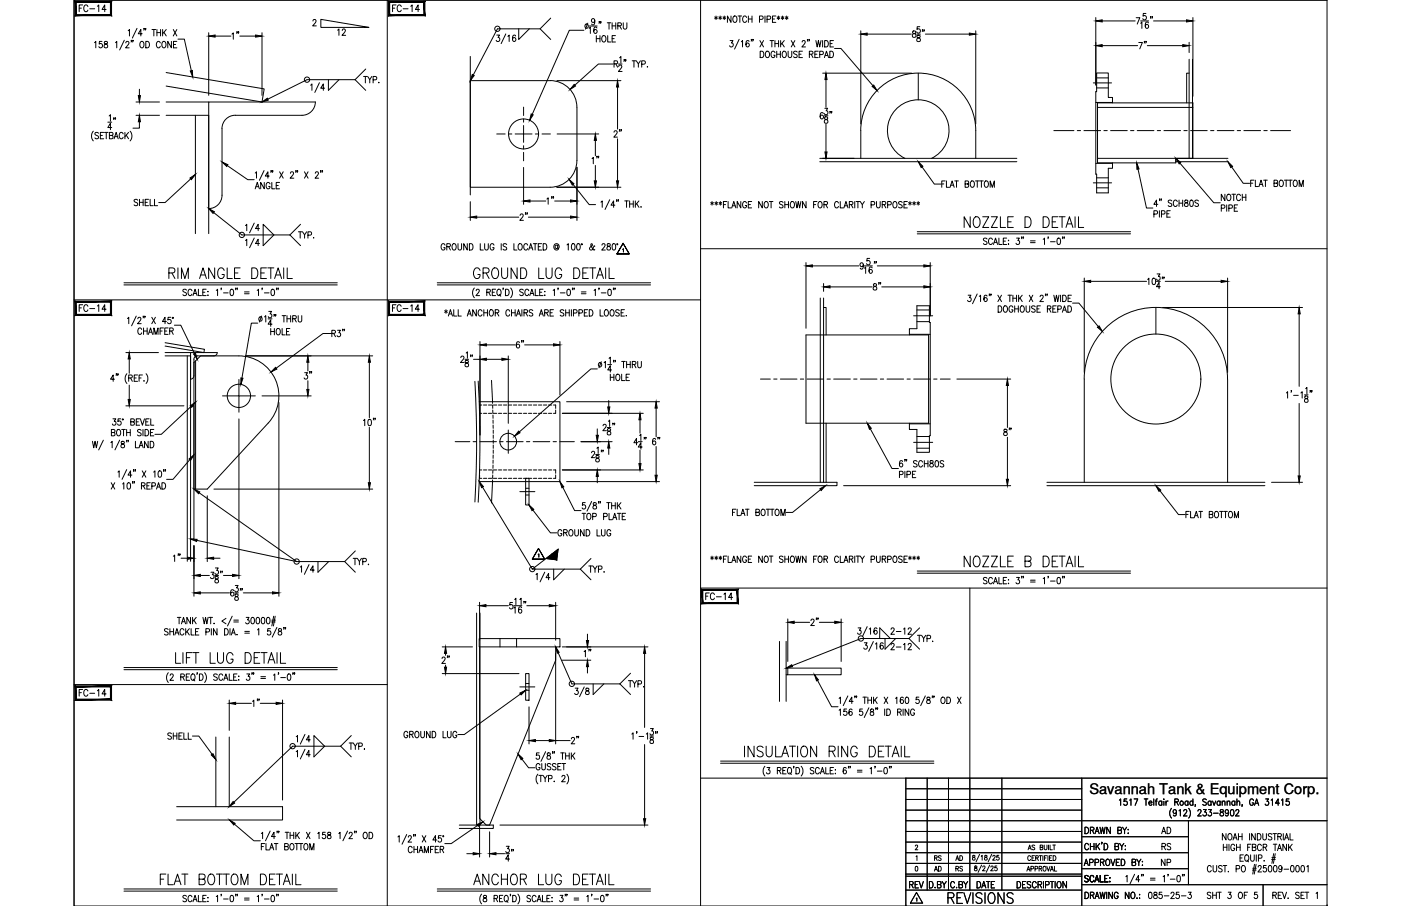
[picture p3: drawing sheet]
<svg xmlns="http://www.w3.org/2000/svg" width="432mm" height="279mm" viewBox="0 0 432 279" stroke-linecap="round" stroke-linejoin="round" font-family="sans-serif">
<defs><g id="words">
<g font-size="6.6">
<text x="296.3" y="71.3">NOZZLE D DETAIL</text>
<text x="51.2" y="87.1">RIM ANGLE DETAIL</text>
<text x="145" y="87.1">GROUND LUG DETAIL</text>
<text x="296.3" y="176">NOZZLE B DETAIL</text>
<text x="53.3" y="205.7">LIFT LUG DETAIL</text>
<text x="228.6" y="234.6">INSULATION RING DETAIL</text>
<text x="48.7" y="274.1">FLAT BOTTOM DETAIL</text>
<text x="145" y="274.1">ANCHOR LUG DETAIL</text>
<text x="291.4" y="279.8">REVISIONS</text>
</g>
<g font-size="5.7">
<text x="268.1" y="90.7">8&quot;</text>
<text x="92.8" y="118.2">3&quot;</text>
<text x="159.5" y="266.7" transform="rotate(-90 159.5 266.7)">34&quot;</text>
</g>
<g font-size="5.3">
<text x="23.6" y="4.9">FC-14</text>
<text x="119.9" y="4.9">FC-14</text>
<text x="74.8" y="13.4" transform="rotate(-90 74.8 13.4)">1&quot;</text>
<text x="350" y="16.2">7&quot;</text>
<text x="188.4" y="43.4">2&quot;</text>
<text x="185.9" y="51.9" transform="rotate(-90 185.9 51.9)">1&quot;</text>
<text x="171.8" y="64.2" transform="rotate(-90 171.8 64.2)">1&quot;</text>
<text x="163.7" y="69.1" transform="rotate(-90 163.7 69.1)">2&quot;</text>
<text x="23.6" y="97.4">FC-14</text>
<text x="119.9" y="97.4">FC-14</text>
<text x="162.6" y="108.7" transform="rotate(-90 162.6 108.7)">6&quot;</text>
<text x="308.3" y="135.5">8&quot;</text>
<text x="204.6" y="138.3" transform="rotate(-90 204.6 138.3)">6&quot;</text>
<text x="52.6" y="174.3">1&quot;</text>
<text x="216.6" y="186.3">FC-14</text>
<text x="249.1" y="194">2&quot;</text>
<text x="273.8" y="196.8">2-12</text>
<text x="183.4" y="203.9" transform="rotate(-90 183.4 203.9)">1&quot;</text>
<text x="273.8" y="201.8">2-12</text>
<text x="135.1" y="205.7">2&quot;</text>
<text x="23.6" y="215.9">FC-14</text>
<text x="81.1" y="219.1" transform="rotate(-90 81.1 219.1)">1&quot;</text>
<text x="179.6" y="230.7" transform="rotate(-90 179.6 230.7)">2&quot;</text>
<text x="279.4" y="275.2">REV</text>
</g>
<g font-size="4.9">
<text x="103" y="12">12</text>
<text x="40.6" y="64.6">SHELL</text>
<text x="107.9" y="175.3">TYP.</text>
<text x="281.9" y="199">TYP.</text>
<text x="192.6" y="213.1">TYP.</text>
<text x="123.5" y="228.6">GROUND LUG</text>
<text x="357" y="258.2">AD</text>
<text x="357.4" y="263.2">RS</text>
<text x="357" y="268.1">NP</text>
</g>
<text font-size="4.5" x="335.7" y="244.9">Savannah Tank &amp; Equipment Corp.</text>
<g font-size="4.4">
<text x="287.2" y="269.9">AD</text>
<text x="287.2" y="266.7">RS</text>
<text x="293.9" y="269.9">RS</text>
<text x="293.9" y="266.7">AD</text>
</g>
</g></defs>
<!-- layer: TEXT -->
<g fill="none" stroke="#000" stroke-width=".31">
<path d="M191.9 76.9l.3-.2v1M192 75l-1.9 3.3h3.9l-2-3.3 2 3.3h-3.9zM165.9 171l.2-.2v1M166 169.1l-1.9 3.3h3.8l-1.9-3.3 1.9 3.3h-3.8zM334.4 255.1a1.01 1.01 0 0 1 1.1 1 1.01 1.01 0 0 1-1.1 1zM336.1 256.1l.9-.2 .1-.6-1-.2v2M336.6 256.1l.6 1M337.5 257.1l.6-2 .7 2M337.7 256.4h.8M339 255.1l.4 2 .4-2 .4 2 .4-2M339.7 259.8h-.2h.2l-.2 .5M342.2 255.1v2l-1.1-2v2"/>
<path d="M344.5 256.1l1-.2 .1-.6-1.1-.2v2l1.1-.2 .1-.5-.5-.3M345 246.8l.4-.4v1.9M346 255.1l.6 1v1M347.2 255.1l-.6 1M347.3 246.4h-.8l-.1 .8a.61 .61 0 0 1 .9 .1 .61 .61 0 0 1-.1 .8 .61 .61 0 0 1-.8-.1M347.6 257h.2zM347.7 255.8v.1zM348.2 246.8l.4-.4v1.9M349.5 246.4h1.2l-.8 1.9M352.7 246.4h1.1M353.2 246.4v1.9M354.1 247.6h.9l-.1-.5a.58 .58 0 0 0-.8 .7 .58 .58 0 0 0 .9 .3"/>
<path d="M355.6 246.4v1.9M356.1 247h.5M356.7 246.4l-.3 .1-.1 .3v1.5M358.1 247.3l-.2-.2a.58 .58 0 0 0-.8 .6 .58 .58 0 0 0 1 .4M358.1 247v1.3M358.7 246.4v.2zM358.7 247.1v1.2M359.4 247v1.3M360 247l-.4 .1-.2 .5M361.1 249.3a2.24 2.24 0 0 0 0 3M362.1 247.3l.9-.1 .1-.6-1-.2v1.9M362.6 250.3l-.1 .3a.54 .54 0 0 1-.8 .1 .54 .54 0 0 1 0-.8 .54 .54 0 0 1 .8 .1l.1 .3a.9 .9 0 0 1-.6 1.3l-.4-.2"/>
<path d="M362.6 247.3l.6 1M363.4 250l.4-.3v1.9M364.8 250.1l.2-.3 .5-.1 .3 .5-1.1 1.4h1.2M366.1 247.3l-.1-.2a.58 .58 0 0 0-.8 .6 .58 .58 0 0 0 .9 .4M366.1 247v1.3M366.4 249.3a2.31 2.31 0 0 1 0 3M367.7 247.3a.56 .56 0 0 0-.8 0 .56 .56 0 0 0 0 .8 .56 .56 0 0 0 .8 0M367.7 246.4v1.9M368.5 248.3h-.2h.2l-.2 .4M369.2 250.1l.3-.4h.4l.3 .3-1.1 1.6h1.1M370.9 249.7h.9l-.5 .7a.6 .6 0 0 1 .5 .9 .6 .6 0 0 1-1.1 0M371.8 246.7l-.4-.3-.7 .3 .2 .4 .9 .7v.3l-.4 .2-.7-.2"/>
<path d="M372.5 249.7h.9l-.5 .7a.6 .6 0 0 1 .5 1 .6 .6 0 0 1-1.1-.1M373.3 247.3a.56 .56 0 0 0-.8 0 .56 .56 0 0 0 0 .8 .56 .56 0 0 0 .8 0M373.3 247v1.3M373.7 247l.5 1.3 .5-1.3M374 250.8h1.5M376 247.3a.56 .56 0 0 0-.7 0 .56 .56 0 0 0 0 .8 .56 .56 0 0 0 .7 0M376 247v1.3M376.2 249.8v.5a.72 .72 0 0 1 .8 .4 .72 .72 0 0 1-.3 .9 .63 .63 0 0 1-.7-.6 .63 .63 0 0 1 .8-.6l.2-.3v-.3zM376.7 247.4l.4-.4 .4 .1v1.2M376.7 247v1.3M377.9 257.1v1.9l-1.2-1.9v1.9M378.2 247.4l.4-.4 .4 .1 .1 1.2"/>
<path d="M378.2 247v1.3M378.6 250.3v.3a.54 .54 0 0 1-.8 .1 .54 .54 0 0 1 0-.8 .54 .54 0 0 1 .8 .1v.3a.9 .9 0 0 1-.6 1.3l-.3-.2M378.8 257.2l.1-.1a1 1 0 0 1 .8 1 1 1 0 0 1-.8 .9 1.29 1.29 0 0 1-.1-1.8zM379.4 249.8l.3-.1a1.06 1.06 0 0 1 .6 .9 1.06 1.06 0 0 1-.6 1l-.3-.1-.2-.7zM380 259l.7-1.9 .6 1.9M380.3 258.4h.8M380.6 247.3a.56 .56 0 0 0-.8 0 .56 .56 0 0 0 0 .8 .56 .56 0 0 0 .8 0M380.6 247v1.3M380.9 250.1l.1-.3 .5-.1 .3 .5-1 1.4h1.1M381.2 247.4l.4-.4 .4 .1 .1 1.2M381.2 246.4v1.9M381.7 257.1v1.9"/>
<path d="M381.7 258h1.1M382.8 257.1v1.9M382.9 248.3l-.1 .4M385.1 257.1v1.9M386.3 246.8a.61 .61 0 0 0-.7-.4 .61 .61 0 0 0-.5 .7v.5a.61 .61 0 0 0 .6 .8 .61 .61 0 0 0 .6-.8h-.4M386.7 248.3l.6-1.9 .6 1.9M386.9 257.1v1.9l-1.1-1.9v1.9M386.9 247.7h.8M387.5 257.1a1 1 0 0 1 1.2 1 1 1 0 0 1-1.2 .9zM389.2 257.1l.1 1.6 .4 .3 .5-.3 .1-1.6M390.1 246.4h.9l-.5 .7a.6 .6 0 0 1 .5 .9 .6 .6 0 0 1-1.1 0M391.8 246.8l.4-.4v1.9"/>
<path d="M392 257.3l-.4-.2-.6 .1v.5l.8 .5 .2 .5-.4 .3-.7-.3M392.3 257.1h1.1M392.9 257.1v1.9M393.8 258l1-.1v-.7l-1-.1v1.9M394.3 247.7h-1.2l.8-1.3v1.9M394.4 258l.5 1M395 246.8l.4-.4v1.9M395.5 257.1v1.9M395.9 259l.7-1.9 .6 1.9M396.2 258.4h.7M397.3 246.4h-.8l-.1 .8a.61 .61 0 0 1 .9 .1 .61 .61 0 0 1-.1 .8 .61 .61 0 0 1-.9-.1M397.6 257.1v1.9h.9"/>
<path d="M282.1 260.9l.3-.3 .4 .3-.7 1.2h.8M282.2 267.2h.2a.82 .82 0 0 1 .5 .7 .82 .82 0 0 1-.5 .7l-.3-.2zM282.3 264.2l.3-.3v1.5M282.4 277.1l.2-.2v1M282.5 275.2l1.9 3.3h-3.8zM288.2 273.6v.2zM288.9 272.8l1-.1v-.8l-1-.1v2l1.1-.2v-.4l-.4-.4M290.4 271.8l.6 1v1M291.7 271.8l-.7 1M294.2 272.3a.62 .62 0 0 0-.7-.5 .62 .62 0 0 0-.5 .8v.5a.62 .62 0 0 0 .5 .7 .62 .62 0 0 0 .7-.5M295.6 272.8l.9-.1 .1-.7-1-.2v2l1-.2 .1-.4-.4-.4M297 271.8l.6 1v1"/>
<path d="M298.3 271.8l-.7 1M299.8 263.8v.5a.55 .55 0 0 1 .7 .3 .55 .55 0 0 1-.3 .7 .48 .48 0 0 1-.5-.5 .48 .48 0 0 1 .6-.5l.1-.5zM300.4 267.1v.4a.6 .6 0 0 1 .6 .3 .6 .6 0 0 1 0 .7 .48 .48 0 0 1-.7-.3 .48 .48 0 0 1 .6-.6l.1-.5zM301.1 271.8a1 1 0 0 1 1.2 1 1 1 0 0 1-1.2 1zM301.9 263.5l-1.1 2.2M302.4 264.1l.3-.3v1.5M302.5 266.8l-1 2.2M302.6 273.8l.6-2 .6 2M302.9 267.4l.2-.3 .5 .2-.8 1.2h.9M303.6 263.8v.5a.59 .59 0 0 1 .6 .2 .59 .59 0 0 1-.1 .7 .48 .48 0 0 1-.7-.3 .48 .48 0 0 1 .6-.6l.1-.5zM304 271.8h1.1M304.6 271.8v2"/>
<path d="M305 266.8l-1 2.2M305.4 267.4l.2-.3 .5 .2-.8 1.2h.9M305.6 263.5l-1 2.2M306 264.1l.1-.3h.4l.2 .4-.8 1.1h.9M306.6 271.8h-1.1v2M307.3 267.1h-.6l-.1 .6a.46 .46 0 0 1 .7 0 .46 .46 0 0 1-.1 .7 .46 .46 0 0 1-.7-.1M307.8 263.8h-.5l-.1 .6a.46 .46 0 0 1 .7 0 .46 .46 0 0 1-.1 .7 .46 .46 0 0 1-.7-.1M313.5 271.8a1 1 0 0 1 1.1 1 1 1 0 0 1-1.1 1zM316.2 271.8h-1v2h1M316.5 268.6l.5-1.4 .4 1.4M316.7 268.2h.6M316.9 262.1l.5-1.5 .4 1.5"/>
<path d="M317.1 261.6h.5M317.6 264.2a.46 .46 0 0 0-.5-.3 .46 .46 0 0 0-.3 .5v.4a.46 .46 0 0 0 .3 .6 .46 .46 0 0 0 .5-.4M317.7 272.1l-.4-.3-.7 .3 .1 .5 .9 .5a.48 .48 0 0 1-.3 .7l-.7-.3M317.7 267.9h.8v-.7h-.8v1.4M318.1 264.6h.5M318.9 263.9h-.8v1.5h.8M318.9 260.8l-.3-.2-.5 .2 .1 .4 .7 .4-.3 .5-.5-.2M319 267.9h.7v-.7h-.7v1.4M319.2 264.6l.7-.1v-.6h-.7v1.5M319.4 272.3a.62 .62 0 0 0-.8-.5 .62 .62 0 0 0-.4 .8v.5a.62 .62 0 0 0 .4 .7 .62 .62 0 0 0 .8-.5M319.6 264.6l.4 .8M319.9 272.8l1-.1 .1-.7-1.1-.2v2"/>
<path d="M320.3 267.9l.7-.1v-.6h-.7v1.4M320.3 263.9h.8M320.5 272.8l.6 1M320.6 261.3l.7-.1 .1-.5-.8-.1v1.5l.8-.2v-.5l-.3-.1M320.7 267.9l.4 .7M320.7 263.9v1.5M321.4 263.9v1.5M321.6 271.8v2M321.7 267.2a.68 .68 0 0 1 .7 .7 .68 .68 0 0 1-.7 .7l-.2-.5zM321.8 260.6v1l.4 .5 .4-.2 .1-1.3M321.9 264.6h.5M322.2 272.9l1-.1v-.9l-1-.1v2"/>
<path d="M322.6 267.2l.5 1.4 .5-1.4M322.7 263.9h-.8v1.5M323 263.9v1.5M323.2 260.6v1.5M323.5 264.6h.4M323.6 260.6v1.5h.8M323.7 271.8h1.1M323.7 268.6l.5-1.4 .5 1.4M323.9 268.2h.6M324.2 263.9h-.7v1.5h.7M324.3 271.8v2M324.5 260.6h.8"/>
<path d="M324.6 263.9a.75 .75 0 0 1 .9 .7 .75 .75 0 0 1-.9 .8zM324.9 260.6v1.5M325 267.2v1.4h.7M325.2 271.8v2M326.1 271.9l.1-.1a1.01 1.01 0 0 1 .9 1 1.01 1.01 0 0 1-.9 1 1.27 1.27 0 0 1-.1-1.9zM328.7 271.8v2l-1.1-2v2M334.2 266.9l.6-1.9 .6 1.9M334.4 275.1a1 1 0 0 1 1.1 1 1 1 0 0 1-1.1 1zM334.4 266.3h.8M335.4 270.3l-.4-.3-.7 .3 .2 .4 .9 .7v.3l-.4 .3-.7-.3M335.5 260.6a.62 .62 0 0 0-.7-.5 .62 .62 0 0 0-.5 .8v.4a.62 .62 0 0 0 .5 .8 .62 .62 0 0 0 .7-.5M335.8 266l1-.1 .1-.7-1.1-.2v1.9"/>
<path d="M336.1 276.1l.9-.1 .1-.7-1-.2v2M336.1 260.1v2M336.1 261h1.1M336.6 276.1l.6 1M337.1 270.5a.61 .61 0 0 0-.7-.5 .61 .61 0 0 0-.5 .7v.5a.61 .61 0 0 0 .5 .8 .61 .61 0 0 0 .7-.5M337.2 260.1v2M337.4 272l.7-2 .6 2M337.5 277.1l.6-2 .7 2M337.5 266l1-.1v-.7l-1-.2v1.9M337.7 271.3h.8M337.7 276.5h.8M337.8 260.1v2"/>
<path d="M338.2 260.9l.7 1.2M338.9 260.1l-1.1 1.3M339 275.1l.4 2 .4-2 .4 2 .4-2M339.1 270v2h1M339.2 265.9l.9-.1v-.7l-.9-.1v1.9M339.7 265.9l.6 1M340.3 260.1a1 1 0 0 1 1.1 1 1 1 0 0 1-1.1 1zM340.5 270.9h.6M341.1 265.1l.1-.1a1 1 0 0 1 .9 .9 1 1 0 0 1-.9 1 1.26 1.26 0 0 1-.1-1.8zM341.1 275.1v2M341.5 270h-1v2h1M342 271.9h.1z"/>
<path d="M342.1 270.6v.2zM342.4 265l.6 1.9 .6-1.9M342.9 275.1v2l-1.2-2v2M343.6 261l1-.1v-.7l-1-.1v2l1.1-.2 .1-.5-.4-.4M344 265.9h.7M344.6 275.6a.62 .62 0 0 0-.7-.5 .62 .62 0 0 0-.5 .8v.5a.62 .62 0 0 0 .6 .7 .62 .62 0 0 0 .6-.7h-.4M345.1 265h-1.1v1.9h1.1M345.1 260.1l.6 .9v1.1M345.6 265a1 1 0 0 1 1.1 .9 1 1 0 0 1-1.1 1zM346.4 260.1l-.7 .9M346.8 260.8v.1zM346.8 261.9v.2z"/>
<path d="M347 270.4l.4-.4v2M348 275.1v2l-1.2-2v2M348.8 275.2l.2-.1a1 1 0 0 1 .8 1 1 1 0 0 1-.8 1 1.29 1.29 0 0 1-.2-1.9zM348.9 265.9l1-.1v-.7l-1-.1v1.9l1-.1 .1-.5-.4-.4M349.7 269.6l-1.4 3M350.4 277h.1zM350.4 265l.6 .9v1M351.2 275.8h.1M351.2 276.9h.1M351.3 271.3h-1.2l.8-1.3v2M351.6 265l-.6 .9M351.9 269.7h-.1h.1l-.1 .5"/>
<path d="M352 266.8h.2zM352.1 265.6v.2zM352.4 269.7l-.1 .5M354.2 275.2l.4-.1a1.15 1.15 0 0 1-.2 2l-.4-.4v-.4zM354.6 270.8h1.4M354.6 271.4h1.4M355.7 275.2v.6a.72 .72 0 0 1 .9 .4 .72 .72 0 0 1-.3 .9 .64 .64 0 0 1-.8-.7 .64 .64 0 0 1 .9-.5l.2-.3-.1-.4zM358.1 275.1h-.8l-.1 .9a.61 .61 0 0 1 .9 0 .61 .61 0 0 1-.1 .9 .61 .61 0 0 1-.9-.2M358.5 270.4l.4-.4v2M358.8 276.3h1.5M360.1 269.7l-.2 .5M360.7 271.1h1.4"/>
<path d="M360.9 275.6l.3-.5h.3l.4 .4-.3 .7-.8 .9h1.2M362.9 270.1l.3-.1a1.09 1.09 0 0 1 .6 1 1.09 1.09 0 0 1-.6 1 1.43 1.43 0 0 1-.3-1.9zM363.4 275.1h-.8l-.1 .9a.61 .61 0 0 1 .9 0 .61 .61 0 0 1-.1 .9 .61 .61 0 0 1-.9-.2M364.1 276.3h1.4M364.5 269.7l-.1 .5M365 269.7h-.2h.2l-.2 .5M366.2 275.1h.9l-.5 .8a.6 .6 0 0 1 .5 .9 .6 .6 0 0 1-1-.1M373.2 275.4l-.4-.3-.7 .3 .1 .5 .9 .5a.48 .48 0 0 1-.3 .7l-.7-.3M373.3 267.4a.61 .61 0 0 0-.7-.5 .61 .61 0 0 0-.5 .8v.4a.61 .61 0 0 0 .5 .8 .61 .61 0 0 0 .7-.5M373.8 276.1h1.1M373.8 275.1v2M373.9 266.9l.1 1.7 .4 .3 .5-.3 .1-1.7"/>
<path d="M374.9 275.1v2M375.3 275.1h1.1M375.8 275.1v2M376.7 267.2l-.4-.3-.6 .1v.7l.8 .4 .2 .5-.4 .3-.7-.3M377 266.9h1.1M377 260.4v1.9M377 261.3h1.1M377.5 266.9v2M378.1 260.4v1.9M378.5 275.1h.9l-.5 .8a.6 .6 0 0 1 .5 .9 .6 .6 0 0 1-1-.1M378.6 268.7v.2zM378.8 260.4v1.9"/>
<path d="M380.5 260.8a.61 .61 0 0 0-.7-.4 .61 .61 0 0 0-.5 .7v.5a.61 .61 0 0 0 .6 .7 .61 .61 0 0 0 .6-.7h-.3M381 267.9h.9l.1-.8-1-.2v2M381.1 261.3h1.1M381.1 260.4v1.9M382 275.2l.1-.1a1 1 0 0 1 .9 1 1 1 0 0 1-.9 1 1.27 1.27 0 0 1-.1-1.9zM382.2 264.6h.6M382.2 260.4v1.9M382.9 267l.2-.1a1.01 1.01 0 0 1 .8 1 1.01 1.01 0 0 1-.8 1 1.29 1.29 0 0 1-.2-1.9zM383.2 263.6h-1v2h1M383.5 276.1h.6M383.8 263.9l.3-.3a1 1 0 0 1 .8 1 1 1 0 0 1-.8 1l-.5-.7zM384.3 265.2l.5 .6"/>
<path d="M384.5 275.1h-1v2M384.5 261.3h.7M385.4 263.6v1.4l.5 .6 .6-.3 .1-1.7M385.6 260.4h-1.1v1.9M386 261.3l.9-.1 .1-.7-1-.1v1.9l1-.2 .1-.4-.4-.4M386 268.3h1.1M386.1 267.8h1.1M386.7 266.6l-.6 3M387.1 266.6l-.5 3M387.2 263.6v2M387.5 275.1h-.8l-.1 .9a.61 .61 0 0 1 .9 0 .61 .61 0 0 1-.1 .9 .61 .61 0 0 1-.9-.2M387.8 267.4l.3-.5h.3l.3 .4-.2 .6-.8 1h1.1"/>
<path d="M387.9 264.7l.9-.1 .1-.8-1-.2v2M388.8 260.8a.62 .62 0 0 0-.8-.4 .62 .62 0 0 0-.4 .7v.5a.62 .62 0 0 0 .4 .7 .62 .62 0 0 0 .8-.4M389.3 261.3l1-.1v-.8h-1v1.9M389.6 265.4v.2zM389.9 261.3l.5 1M390.2 266.9h-.8v.9a.62 .62 0 0 1 .9 0 .62 .62 0 0 1-.1 .9 .62 .62 0 0 1-.9-.2M391.1 267l.3-.1a1.08 1.08 0 0 1 .6 1 1.08 1.08 0 0 1-.6 1l-.5-.8zM391.9 265h1.1M392 264.5h1.1M392.3 276.1l1-.1v-.8l-1-.1v2M392.4 260.4h1.2M392.6 263.2l-.6 3.1"/>
<path d="M392.7 267l.3-.1a1.09 1.09 0 0 1 .6 1 1.09 1.09 0 0 1-.6 1l-.4-.4-.1-.4zM392.9 276.1l.5 1M393 260.4v1.9M393 263.2l-.5 3.1M393.7 262.3l.7-1.9 .6 1.9M394 261.7h.8M394 276.1h.6M395 275.1h-1v2h1M395.1 267.6l-.2 .5a.55 .55 0 0 1-.7-.3 .55 .55 0 0 1 .1-.7 .55 .55 0 0 1 .7 .1l.1 .4a.96 .96 0 0 1-.6 1.3l-.4-.3M395.2 275.1l.7 2 .6-2M395.8 268.1h1.4M396.5 260.4v1.9l-1.1-1.9v1.9"/>
<path d="M396.9 277h.2zM397.2 260.4v1.9M397.6 261.2l.7 1.1M398 267l.2-.1a1.09 1.09 0 0 1 .7 1 1.09 1.09 0 0 1-.7 1l-.4-.4-.1-.4zM398.3 260.4l-1.1 1.3M399.6 267l.2-.1a1.09 1.09 0 0 1 .7 1 1.09 1.09 0 0 1-.7 1 1.43 1.43 0 0 1-.2-1.9zM400.4 275.4l-.4-.3-.7 .3 .1 .4 1 .7v.3l-.4 .3-.7-.3M401 276.1h.6M401.2 267l.2-.1a1.09 1.09 0 0 1 .7 1 1.09 1.09 0 0 1-.7 1l-.2-.1-.3-.7zM402 275.1h-1v2h1M402.3 275.1h1.1M402.8 267.3l.4-.4v2"/>
<path d="M402.8 275.1v2M405.6 275.5l.4-.4v2"/>
<circle cx="364.2" cy="247.6" r=".62"/>
</g>
<!-- layer: 0 -->
<g fill="none" stroke="#000" stroke-width=".31">
<path d="M22.8 0h386.2v279.4h-386.2zM119.4 0v279.4M215.9 0v279.4M409 0h-386.2v279.4M215.9 76.7h193.1M22.8 92.5h193.1M215.9 181.4h193.1M298.9 181.4v93.1M22.8 211.1h96.6M215.9 240h193.1M279.2 240v39.4M285.8 240v34.5"/>
<path d="M292.3 240v34.5M308.8 240v34.5M333.4 240v39.4M279.2 243.2h54.2M279.2 246.5h54.2M279.2 249.8h54.2M279.2 256.4h54.2M279.2 259.7h54.2M279.2 253.1h129.8M333.4 258h32.9M366.3 253.1v19.7M279.2 266.3h54.2"/>
<path d="M279.2 263h87.1M279.2 270.2h54.2M279.2 269.6h54.2M279.2 274.5h54.2M333.4 272.8h75.6M333.4 267.9h32.9M389.3 272.8v6.6"/>
</g>
<!-- layer: SHOP TAG -->
<path d="M279.2 279.4h.1M409 279.4h.1" fill="none" stroke="#000" stroke-width=".31"/>
<!-- layer: DIM -->
<g fill="none" stroke="#000" stroke-width=".31">
<path d="M29.1 13.1l.4-.3v2M31.4 12.8h-.8v.8a.62 .62 0 0 1 .9 0 .62 .62 0 0 1-.1 .9 .62 .62 0 0 1-.9-.1M32.2 12.9v.5a.73 .73 0 0 1 .9 .4 .73 .73 0 0 1-.3 1 .64 .64 0 0 1-.8-.7 .64 .64 0 0 1 .9-.6l.2-.2-.1-.4zM35.6 13.1l.4-.3v2M38.3 12.4l-1.4 3M38.8 13.3l.3-.5h.3l.4 .3-1.1 1.7h1.1M39.5 9.5l.4-.4v2M40.5 12.5l-.1 .5M41 12.5h-.1h.1l-.1 .5M42.2 8.7l-1.4 3M43.4 12.9l.2-.1a1.02 1.02 0 0 1 .8 1 1.02 1.02 0 0 1-.8 1 1.27 1.27 0 0 1-.2-1.9zM43.8 10.4h-1.2l.8-1.3v2"/>
<path d="M44.5 8.8l-.2 .5M44.9 8.8h-.1h.1l-.1 .5M44.9 12.8a1.01 1.01 0 0 1 1.2 1 1.01 1.01 0 0 1-1.2 1zM46.8 9.1h1.2M47.4 9.1v2M48.4 9.1v2M48.4 10.1h1.1M49.4 13.3a.62 .62 0 0 0-.7-.5 .62 .62 0 0 0-.5 .7v.5a.62 .62 0 0 0 .5 .7 .62 .62 0 0 0 .7-.4M49.5 9.1v2M50.1 9.1v2M50.2 12.9l.2-.1a1.01 1.01 0 0 1 .8 1 1.01 1.01 0 0 1-.8 1 1.29 1.29 0 0 1-.2-1.9zM50.5 9.9l.7 1.2"/>
<path d="M51.2 9.1l-1.1 1.3M52.8 12.8v2l-1.1-2v2M53.4 9.1l1.1 2M53.5 13.7h.6M54.5 12.8h-1v2h1M54.5 9.1l-1.1 2M54.8 12.1h2l2.2 9.7M64.3 10.1v19.3M66.3 11.1h4.9M73.9 11.1h4.9M80.8 10.1v19.3M96.5 6.5l.1-.4a.56 .56 0 0 1 .8 .2 .56 .56 0 0 1-.2 .7l-.8 1h1.1"/>
<path d="M153.1 10.8h.9l-.5 .8a.6 .6 0 0 1 .5 .9 .6 .6 0 0 1-1.1-.1M155.9 10.5l-1.4 3M156.5 11.2l.4-.4v2M158.9 11.1l-.3-.3a1.12 1.12 0 0 0-.1 2 .58 .58 0 0 0 .5-.8 .58 .58 0 0 0-1-.1v.2M159.9 8.9v3.3l3.3-3.3M169.7 12.2l-3.2-3.3h-13.2l-7.4 14.2M169.7 5.6l-3.2 3.3M180 9.3h-4.5l-11.5 26M181.2 7.1l-.8 1.9M181.6 8.7l.3-.4v2M181.6 8h2.4M183.3 6.4a.56 .56 0 0 1-.9 .4 .56 .56 0 0 1 .1-1l.3-.1a1.07 1.07 0 0 1 .6 1 1.07 1.07 0 0 1-.7 1l-.3-.3"/>
<path d="M183.8 11v2M183.8 11.9h1.1M184 8.6l-.4-.3a1.09 1.09 0 0 0-.6 1 1.09 1.09 0 0 0 .6 1 .56 .56 0 0 0 .5-.5 .56 .56 0 0 0-.5-.6 .56 .56 0 0 0-.6 .5M184.7 6.8l-.1 .4M184.9 11v2M185.2 6.8l-.1 .4M185.8 11.1l.1-.1a1 1 0 0 1 .9 1 1 1 0 0 1-.9 1 1.27 1.27 0 0 1-.1-1.9zM187.2 7h1.1M187.3 11v2h1M187.7 7v2M188.7 8h1.1M188.7 7v2"/>
<path d="M188.7 11.9h.6M188.9 19.7h-4.5l-7.2 6.6M189.3 19.7l.9-.1 .1-.7-1-.1v1.9M189.7 11h-1v2h1M189.8 7v2M189.8 19.7l.6 1M190.4 8l1-.1 .1-.7-1.1-.2v2M190.6 19.7h1.1M191 17.8l.4-.4v2M191 8l.5 1M192.1 7v1.4l.5 .6 .5-.3 .1-1.7M192.4 18.5h-.1h.1l-.1 .4"/>
<path d="M192.9 18.5l-.1 .4M194.8 18.8h1.1M195.4 18.8v1.9M196.1 18.8l.6 .9v1M197.4 18.8l-.7 .9M197.8 19.8l1-.2-.1-.8h-.9v1.9M220.3 5.2l.8 .6M220.7 4.9v1.2M221.1 5.2l-.8 .6M221.6 5.2l.8 .6M222 4.9v1.2M222.4 5.2l-.8 .6"/>
<path d="M222.8 5.2l.8 .6M223.2 4.9v1.2M223.6 5.2l-.8 .6M225 12.5h.9l-.5 .8a.6 .6 0 0 1 .5 .9 .6 .6 0 0 1-1-.1M225.3 4.9v2l-1.1-2v2M226.2 5l.2-.1a1 1 0 0 1 .8 1 1 1 0 0 1-.8 1 1.26 1.26 0 0 1-.2-1.9zM227.5 4.9h1.1M227.8 12.1l-1.4 3M228 4.9v2M228.5 12.9l.4-.4v2M230.1 5.4a.62 .62 0 0 0-.7-.5 .62 .62 0 0 0-.5 .8v.5a.62 .62 0 0 0 .5 .7 .62 .62 0 0 0 .7-.5M230.7 4.9v2"/>
<path d="M230.7 5.9h1.1M230.9 12.8l-.5-.3a1.14 1.14 0 0 0 .1 2 .57 .57 0 0 0 .4-.9 .57 .57 0 0 0-.9-.1l-.1 .3M231.6 12.2l-.1 .5M231.8 4.9v2M232.1 12.2l-.1 .5M234.1 6l1-.1v-.9l-1-.1v2M234.2 12.5l1.1 2M234.3 15.8a1 1 0 0 1 1.1 1 1 1 0 0 1-1.1 1zM235.3 12.5l-1.1 2M235.8 4.9v2M236.2 15.9l.2-.1a1 1 0 0 1 .8 1 1 1 0 0 1-.8 1 1.24 1.24 0 0 1-.2-1.9zM236.4 6l1-.1 .1-.3-.1-.6-1-.1v2"/>
<path d="M237.3 12.5h1.1M237.9 12.5v2M238.1 5.9h.6M238.8 16.3a.62 .62 0 0 0-.7-.5 .62 .62 0 0 0-.5 .8v.4a.62 .62 0 0 0 .6 .8 .62 .62 0 0 0 .6-.8h-.4M238.8 12.5v2M238.8 13.4h1.2M239.1 4.9h-1v2h1M239.4 15.8v2M239.4 16.7h1.1M239.5 5.2l.8 .6M239.9 4.9v1.2M240 12.5v2"/>
<path d="M240.3 5.2l-.8 .6M240.5 15.8v2M240.6 12.5v2M240.8 5.2l.8 .6M241 13.4l.7 1.1M241.2 4.9v1.2M241.4 15.9l.2-.1a1 1 0 0 1 .8 1 1 1 0 0 1-.8 1 1.22 1.22 0 0 1-.2-1.9zM241.6 5.2l-.8 .6M241.7 12.5l-1.1 1.3M242.1 5.2l.8 .6M242.5 4.9v1.2M242.9 5.2l-.8 .6"/>
<path d="M242.9 15.8v1.4l.5 .6 .5-.3 .1-1.7M243.9 12.5l1.1 2M245 12.5l-1.1 2M245.7 16.1l-.4-.3-.7 .3 .2 .5 .8 .3v.8l-.6 .1-.4-.3M246.3 16.7h.6M247.2 13l.3-.5 .5 .1 .2 .3-.3 .6-.8 1h1.2M247.3 15.8h-1v2h1M249 12.2h-.2h.2l-.2 .5M249.4 12.2l-.1 .5M249.4 16.7l1-.1 .1-.6-1.1-.2v2M250 16.7l.6 1.1M251.1 16.7h.7"/>
<path d="M251.5 12.5l.4 2 .3-2 .4 2 .4-2M252.2 15.8h-1.1v2h1.1M252.6 16.8l1-.1v-.8l-1-.1v2M253.5 12.5v2M254.1 17.8l.6-2 .7 2M254.2 12.5a1 1 0 0 1 1.1 1 1 1 0 0 1-1.1 1zM254.3 17.1h.8M255.8 15.8a1 1 0 0 1 1.1 1 1 1 0 0 1-1.1 1zM255.8 13.4h.7M256.9 12.5h-1.1v2h1.1M257.2 14.9h2l9.8 11.5M265.3 9.5v28.7"/>
<path d="M267.3 10.5h13.6M281.3 9.6v.6a.72 .72 0 0 1 .9 .4 .72 .72 0 0 1-.3 .9 .64 .64 0 0 1-.7-.6 .64 .64 0 0 1 .8-.6l.2-.3v-.4zM282.6 10.5h1.1M282.7 10.9v.6a.72 .72 0 0 1 .9 .4 .72 .72 0 0 1-.3 .9 .64 .64 0 0 1-.8-.6 .64 .64 0 0 1 .8-.6l.3-.3-.1-.4zM283.5 8.2h-.8l-.1 .9a.62 .62 0 0 1 .9 0 .62 .62 0 0 1 0 .9 .62 .62 0 0 1-.9-.2M284.4 9.3l-.2 .4M284.9 9.3l-.2 .4M285.2 10.5h13.6M300.7 9.5v28.7M337.7 5.4v20.8M339.7 14.1h10.9M339.7 6.5h10.2"/>
<path d="M350.2 5.5h1.1l-.8 1.9M351.5 7.2l.4-.4v2M351.5 6.5h2.5M353.2 4.1h-.8l-.1 .9a.62 .62 0 0 1 .9 0 .62 .62 0 0 1-.1 .9 .62 .62 0 0 1-.9-.1M353.6 14.1h10.9M353.9 7.1l-.3-.3a1.11 1.11 0 0 0-.6 .9 1.11 1.11 0 0 0 .5 1.1 .57 .57 0 0 0 .6-.6 .57 .57 0 0 0-.5-.6 .57 .57 0 0 0-.6 .5M354.7 5.2l-.1 .5M355.2 5.2h-.2h.2l-.2 .5M355.5 6.5h10.2M366.5 13.1v3.1M367.7 5.4v24.3M33.2 37.7h1.2"/>
<path d="M33.6 35.8l.4-.4v2M34.4 39.3h-1.2l.8-1.3v2M35.2 36.4h-.2h.2l-.2 .5M35.6 36.4l-.1 .5M41.9 31.5h7.2M41.9 35.6h7.2M43 37.5v2h-2M43 27.5v2M95.7 26.3l.4-.4v2M98.4 25.5l-1.4 3M100.1 27.2h-1.3l.9-1.3v2M101.2 24.6v3.3l3.3-3.3"/>
<path d="M109.4 24.6h-14.8l-12.1 6M109.4 24.6l3.3 3.3M112.1 23.6h1.1M112.6 23.6v2M112.7 21.3l-3.3 3.3M113.3 23.6l.7 .9v1.1M114.6 23.6l-.6 .9M115 24.6l1-.1v-.7l-1-.2v2M116.8 25.4v.2zM171.6 24.9h19.8M190.3 26.8v13M190.7 20.5l.1-.3 .5-.1 .3 .5-1 1.4h1.1"/>
<path d="M199.5 20.5v.2zM253.6 22.6h27.4M253.7 35l-.3-.3a1.1 1.1 0 0 0-.6 1 1.1 1.1 0 0 0 .5 1 .56 .56 0 0 0 .6-.6 .56 .56 0 0 0-.5-.5 .56 .56 0 0 0-.6 .4M254.1 35.7h1.1M254.2 33.4h.9l-.5 .8a.6 .6 0 0 1 .5 .9 .6 .6 0 0 1-1-.1M254.2 36.1v.6a.73 .73 0 0 1 .9 .4 .73 .73 0 0 1-.3 .9 .64 .64 0 0 1-.8-.6 .64 .64 0 0 1 .8-.6l.3-.3-.1-.4zM254.6 24.5v8.6M254.6 38.3v8.6M255.9 34.4l-.2 .5M256.4 34.4h-.2h.2l-.2 .5M28.8 40.4a2.3 2.3 0 0 0 0 3.1M30.4 41.1l-.4-.3-.7 .3v.4l1.1 .7v.3l-.4 .3-.7-.3"/>
<path d="M30.9 41.8h.7M32 40.8h-1.1v2h1.1M32.2 40.8h1.1M32.7 40.8v2M33.7 41.8l1-.1 .1-.7-1.1-.2v2l1.1-.2v-.5l-.4-.3M35.2 42.8l.6-2 .6 2M35.4 42.1h.8M38 41.3a.62 .62 0 0 0-.8-.5 .62 .62 0 0 0-.5 .8v.4a.62 .62 0 0 0 .5 .8 .62 .62 0 0 0 .8-.5M38.5 40.8v2M38.9 41.7l.7 1.1M39.6 40.8l-1.1 1.3M40.1 40.4a2.24 2.24 0 0 1 0 3.1"/>
<path d="M58.8 55.2l-7.9 7.3h-2M70.1 51.1l6.3 4.3h1.9M78.7 53.4l.4-.4v1.9M78.7 58.2l.6-1.9 .6 1.9M78.9 57.6h.8M81.4 52.6l-1.5 3M81.4 56.3v1.9l-1.1-1.9v1.9M83 54.3h-1.2l.8-1.3v1.9M83.2 56.7a.61 .61 0 0 0-.7-.4 .61 .61 0 0 0-.5 .7v.5a.61 .61 0 0 0 .6 .7 .61 .61 0 0 0 .6-.7h-.4M83.6 52.7l-.1 .5M83.8 56.3v1.9h.9M84.1 52.7h-.2h.2l-.2 .5"/>
<path d="M85.1 57.2h.7M86.2 56.3h-1.1v1.9h1.1M86.2 53l1.1 1.9M87.3 53l-1.1 1.9M89.5 53.4l.2-.3 .4-.1 .4 .6-1.1 1.3h1.2M91.3 52.7l-.2 .5M91.8 52.7h-.2h.2l-.2 .5M93.8 53l1.2 1.9M95 53l-1.2 1.9M97.2 53.4l.3-.4 .5 .1 .1 .3-1 1.5h1.1M98.9 52.7l-.1 .5M99.4 52.7h-.1h.1l-.1 .5"/>
<path d="M161.4 51.6v11.4M171.6 57.7h19.8M171.7 41.3h12.8M176.6 56.9l5 6.2h2M177.8 51.6v16.4M183.5 43.3v4.7M183.5 51v4.8M190.3 42.8v13M253.6 48.8h9.6M284.2 51.5l3.8 5.3h1.9M290.3 56.7h.6M291.3 55.8h-1v2"/>
<path d="M291.7 55.8v2h1M292.8 57.8l.7-2 .6 2M293.1 57.1h.8M294.3 55.8h1.1M294.8 55.8v2M297.5 56.7l.9-.1 .1-.6-1-.2v2l1-.2v-.7l-.3-.2M299.4 55.9l.1-.1a1 1 0 0 1 .8 1 1 1 0 0 1-.8 1 1.27 1.27 0 0 1-.1-1.9zM300.7 55.8h1.1M301.2 55.8v2M301.9 55.8h1.1M302.5 55.8v2M303.7 55.9l.1-.1a1 1 0 0 1 .9 1 1 1 0 0 1-.9 1 1.29 1.29 0 0 1-.1-1.9z"/>
<path d="M305.2 57.8v-2l.6 2 .7-2v2M350.8 52.2l2.6 12h1.9M363.7 50.3l10.4 12.2h2M377.5 59.9v2l-1.1-2v2M378.4 60l.2-.1a1 1 0 0 1 .8 1 1 1 0 0 1-.8 1 1.26 1.26 0 0 1-.2-1.9zM379.6 51.5l3.6 5h1.9M379.7 59.9h1.1M380.2 59.9v2M382.9 59.9v2M384 59.9v2M385.5 56.5h.6M386.5 55.6h-1v1.9"/>
<path d="M386.9 55.6v1.9h1M388 57.5l.7-1.9 .6 1.9M388.3 56.9h.8M389.5 55.6h1.1M390 55.6v1.9M392.7 56.5l.9-.1 .1-.6-1-.2v1.9l1-.2 .1-.4-.4-.4M394.6 55.6h.1a1 1 0 0 1 .9 .9 1 1 0 0 1-.9 1 1.26 1.26 0 0 1-.1-1.9zM395.9 55.6h1.1M396.4 55.6v1.9M397.1 55.6h1.2M397.7 55.6v1.9M398.9 55.6h.1a1 1 0 0 1 .9 .9 1 1 0 0 1-.9 1 1.28 1.28 0 0 1-.1-1.9z"/>
<path d="M400.4 57.5v-1.9l.6 1.9 .7-1.9v1.9M65.9 65.6l8.6 6.9h14.8M75.6 69.6l.5-.4v1.9M75.6 74.1l.5-.3v2M78.4 68.8l-1.5 3M78.4 73.4l-1.5 3M80 70.5h-1.2l.8-1.3v1.9M80 75.1h-1.2l.8-1.3v2M81.1 69.2l3.3 3.3-3.3 3.3zM89.3 72.5l3.3 3.3M92 71.5h1.1M92.5 71.5v1.9"/>
<path d="M92.6 69.2l-3.3 3.3M93.2 71.5l.7 .9v1M94.5 71.5l-.6 .9M94.9 72.5l1-.1 .1-.3-.1-.5-1-.1v1.9M96.7 73.3v.1zM137.2 75.6a.62 .62 0 0 0-.8-.5 .62 .62 0 0 0-.4 .8v.5a.62 .62 0 0 0 .6 .7 .62 .62 0 0 0 .6-.7h-.4M137.7 76.1l1-.1v-.8l-1-.1v2M138.3 76.1l.5 1M139.6 75.2l.2-.1a1 1 0 0 1 .8 1 1 1 0 0 1-.8 1 1.28 1.28 0 0 1-.2-1.9zM141.2 75.1v1.7l.4 .3 .6-.3 .1-1.7M144 75.1v2l-1.1-2v2M144.7 75.1a.99 .99 0 0 1 1.1 1 .99 .99 0 0 1-1.1 1z"/>
<path d="M144.9 62.2v5.8M146.9 67h13M148 75.1v2h1M149.4 75.1v1.4l.5 .6 .5-.3 .1-1.7M152.3 75.6a.62 .62 0 0 0-.8-.5 .62 .62 0 0 0-.5 .8v.5a.62 .62 0 0 0 .6 .7 .62 .62 0 0 0 .7-.7h-.5M154.5 75.1v2M156.2 75.4l-.4-.3-.6 .1-.1 .6 .9 .5 .2 .5-.4 .3-.8-.3M158.4 75.1v2h.9M160 75.2l.1-.1a1 1 0 0 1 .9 1 1 1 0 0 1-.9 1 1.28 1.28 0 0 1-.1-1.9zM162.6 75.6a.61 .61 0 0 0-.7-.5 .61 .61 0 0 0-.5 .8v.5a.61 .61 0 0 0 .5 .7 .61 .61 0 0 0 .7-.5M162.9 67h12.9M162.9 77.1l.7-2 .6 2"/>
<path d="M163.2 76.5h.8M163.3 62h4.9M164.4 75.1h1.1M164.9 75.1v2M165.9 76.1h.6M166.9 75.1h-1v2h1M167.4 75.1a1 1 0 0 1 1.2 1 1 1 0 0 1-1.2 1zM171 62h4.8M171.9 75.9l-.1-.2a.49 .49 0 0 0-.7 .4 .49 .49 0 0 0 .7 .4l.1-.1M171.9 75.6l.1 1a.84 .84 0 0 0 .2-1.1 .84 .84 0 0 0-1.1-.3 .84 .84 0 0 0-.4 1.1 .83 .83 0 0 0 .5 .7 .83 .83 0 0 0 .9-.2M174.8 75.5l.4-.4v2M176.4 75.2h.6l.1 .3v1.2l-.3 .4-.6-.4-.1-.7z"/>
<path d="M177.9 75.2l.3-.1a1.07 1.07 0 0 1 .6 1 1.07 1.07 0 0 1-.6 1l-.3-.1-.2-.7zM183.3 76l-.2-.2a1.11 1.11 0 0 1-1.2 1.2l-.1-.6 .8-.8-.2-.5-.3 .3 .1 .5 .7 1.1 .3 .1 .1-.2M185.2 62.3l.4-.3v1.9M185.5 75.6l.4-.5 .4 .1 .2 .3-1 1.6h1.1M187.2 75.2v.6a.72 .72 0 0 1 .9 .4 .72 .72 0 0 1-.3 .9 .64 .64 0 0 1-.8-.7 .64 .64 0 0 1 .9-.5l.2-.3-.1-.4zM187.9 61.6l-1.4 3M188.9 75.2h.6l.2 .3v1.2l-.4 .4-.6-.4zM189.5 63.3h-1.2l.8-1.3v1.9M190.2 61.7h-.2h.2l-.2 .4M190.6 61.7l-.1 .4M192.6 62h1.1M193.1 62v1.9"/>
<path d="M194.1 62v1.9M194.1 62.9h1.1M195.2 62v1.9M195.8 62v1.9M196.2 62.8l.7 1.1M196.9 62l-1.1 1.3M197.6 63.8v.1zM219.1 62.4l.8 .6M219.5 62.1v1.2M219.9 62.4l-.8 .6M220.3 62.4l.8 .6M220.7 62.1v1.2"/>
<path d="M221.1 62.4l-.8 .6M221.6 62.4l.8 .6M222 62.1v1.2M222.4 62.4l-.8 .6M223 63.1h.6M224 62.1h-1v2M224.4 62.1v2h1M225.5 64.1l.7-2 .6 2M225.8 63.5h.8M228.3 62.1v2l-1.1-2v2M230.1 62.6a.62 .62 0 0 0-.8-.4 .62 .62 0 0 0-.4 .7v.5a.62 .62 0 0 0 .6 .7 .62 .62 0 0 0 .6-.7h-.4M230.6 63.1h.7"/>
<path d="M231.7 62.1h-1.1v2h1.1M235 62.1v2l-1.2-2v2M235.8 62.3l.2-.2a1 1 0 0 1 .8 1 1 1 0 0 1-.8 1 1.22 1.22 0 0 1-.2-1.8zM237.1 62.1h1.1M237.7 62.1v2M241.3 62.4l-.4-.3-.5 .2v.6l.8 .4 .1 .5-.4 .3-.7-.3M241.9 63.1h1.1M241.9 62.1v2M243 62.1v2M243.9 62.3l.2-.2a1 1 0 0 1 .8 1 1 1 0 0 1-.8 1 1.24 1.24 0 0 1-.2-1.8zM245.3 62.1l.3 2 .4-2 .4 2 .4-2M248.4 62.1v2l-1.1-2v2"/>
<path d="M250.8 63.1h.6M251.8 62.1h-1v2M252.4 62.3l.2-.2a1 1 0 0 1 .8 1 1 1 0 0 1-.8 1 1.24 1.24 0 0 1-.2-1.8zM254 63.1l.9-.1 .1-.7-1-.2v2M254.5 63.1l.6 1M258.4 62.6a.62 .62 0 0 0-.7-.4 .62 .62 0 0 0-.5 .7v.5a.62 .62 0 0 0 .5 .7 .62 .62 0 0 0 .7-.5M259 62.1v2h.9M260.1 64.1l.6-2 .7 2M260.3 63.5h.8M261.8 63.1l.9-.1 .1-.7-1-.2v2M262.3 63.1l.6 1M263.4 62.1v2"/>
<path d="M263.8 62.1h1.2M264.4 62.1v2M265.1 62.1l.7 1v1M266.4 62.1l-.6 1M268 79.7h-.7l-.1 .8a.62 .62 0 0 1 .9 .1 .62 .62 0 0 1-.1 .9 .62 .62 0 0 1-.9-.2M268.5 63.2l.9-.1 .1-.8-1-.2v2M270.2 62.1v1.5l.4 .5 .6-.3 .1-1.7M271.9 63.1l1-.1v-.7l-1-.2v2M272.5 63.1l.5 1M273.6 63.2l1-.1v-.8l-1-.2v2M275.5 62.3l.2-.2a1 1 0 0 1 .8 1 1 1 0 0 1-.8 1 1.26 1.26 0 0 1-.2-1.8zM278.1 62.4l-.4-.3-.6 .2v.6l.8 .4 .2 .5-.4 .3-.8-.3"/>
<path d="M278.6 63.1h.7M279.7 62.1h-1.1v2h1.1M280.1 62.4l.8 .6M280.5 62.1v1.2M280.9 62.4l-.8 .6M281.3 62.4l.8 .6M281.7 62.1v1.2M282.1 62.4l-.8 .6M282.6 62.4l.8 .6M282.7 71.5h65.7M282.7 72.1h65.7M283 62.1v1.2"/>
<path d="M283.4 62.4l-.8 .6M304.2 73.7l-.4-.3-.7 .3 .2 .5 .9 .6v.3l-.4 .3-.7-.3M305.9 73.9a.62 .62 0 0 0-.8-.5 .62 .62 0 0 0-.4 .8v.5a.62 .62 0 0 0 .4 .7 .62 .62 0 0 0 .8-.5M306.2 75.4l.6-2 .7 2M306.4 74.7h.8M307.9 73.4v2h.9M309.2 74.4h.7M310.3 73.4h-1.1v2h1.1M310.7 74.2h.2zM310.8 75.2v.2zM313.3 73.4h.9l-.5 .8a.6 .6 0 0 1 .5 .9 .6 .6 0 0 1-1.1-.1M315 73.2h-.2h.2l-.2 .4"/>
<path d="M315.5 73.2h-.2h.2l-.2 .4M317.6 74.3h1.4M317.6 74.8h1.4M321.5 73.8l.4-.4v2M323.1 73.2h-.1h.1l-.1 .4M323.8 74.5h1.4M326 73.5h.6l.2 .3v1.2l-.4 .4-.4-.1-.2-.3v-.7zM327.6 73.2h-.2h.2l-.2 .4M328.1 73.2l-.2 .4M355.6 66l1-.1v-.8l-1-.1v2M356.8 63h-1.2l.8-1.3v2M357.3 65v2"/>
<path d="M357.5 61.4l-.2 .5M358 61.4h-.2h.2l-.2 .5M358 66l.9-.1 .1-.7-1-.2v2M359.6 65.9h.7M360.7 65h-1.1v2h1.1M361.2 62l-.4-.3-.8 .3 .2 .5 1 .6v.3l-.4 .3-.8-.3M362.8 62.2a.62 .62 0 0 0-.7-.5 .62 .62 0 0 0-.5 .8v.4a.62 .62 0 0 0 .5 .8 .62 .62 0 0 0 .7-.5M363.4 61.7v2M363.4 62.7h1.1M364.5 61.7v2M365.2 61.8v.6a.8 .8 0 0 1 .8 .3 .8 .8 0 0 1 0 .9 .64 .64 0 0 1-1-.4 .64 .64 0 0 1 .9-.7l.1-.7zM366.9 61.8l.2-.1a1.06 1.06 0 0 1 .7 1 1.06 1.06 0 0 1-.7 1l-.2-.1-.2-.8z"/>
<path d="M369.4 62l-.4-.3-.7 .3 .1 .5 1 .6v.3l-.4 .3-.7-.3M376.4 64.2l1-.1v-.7l-1-.2v2M378.1 63.2v2M378.7 64.2l1-.1 .1-.7-1.1-.2v2M380.4 64.1h.6M381.4 63.2h-1v2h1M382.3 60.4a.61 .61 0 0 0-.7-.5 .61 .61 0 0 0-.5 .7v.5a.61 .61 0 0 0 .5 .8 .61 .61 0 0 0 .7-.5M382.9 60.8h1.1M38.2 87.2h65.7M38.2 87.9h65.7M39.3 98.2l.4-.3v1.9M42 97.5l-1.4 3"/>
<path d="M42.5 98.3l.1-.3 .5-.1 .3 .5-1 1.4h1.1M44.2 97.6h-.1h.1l-.1 .4M44.7 97.6l-.1 .4M46.8 97.9l1.1 1.9M47.9 97.9l-1.1 1.9M51.3 99.2h-1.2l.8-1.3v1.9M52.6 97.9h-.8l-.1 .8a.62 .62 0 0 1 .9 0 .62 .62 0 0 1-.1 .9 .62 .62 0 0 1-.9-.1M57.5 89.5l-.4-.3-.6 .1-.1 .6 .9 .4 .2 .6-.4 .3-.7-.3M59.2 89.7a.62 .62 0 0 0-.8-.5 .62 .62 0 0 0-.4 .7v.5a.62 .62 0 0 0 .4 .8 .62 .62 0 0 0 .8-.5M59.5 91.2l.6-2 .6 2M59.7 90.5h.8M61.2 89.2v2h.9"/>
<path d="M62.5 90.1h.6M63.5 89.2h-1v2h1M64.1 89.9v.1zM64.1 91v.2zM66.7 89.6l.4-.4v2M68.9 90.3h1.4M71.1 89.3l.3-.1a1.07 1.07 0 0 1 .6 1 1.07 1.07 0 0 1-.6 1l-.3-.1-.2-.8zM75.4 90h1.4M75.4 90.6h1.4M79.3 89.6l.4-.4v2M79.4 99.7h-1.9l-2.9 16.9M80.6 97.5l-.7 1.8"/>
<path d="M81.5 90.3h1.4M81.5 97.7l.4-.4v2M82.6 98.3h1.2M82.8 96h.9l-.5 .8a.6 .6 0 0 1 .5 .9 .6 .6 0 0 1-1-.1M83.7 89.3l.3-.1a1.06 1.06 0 0 1 .6 1 1.06 1.06 0 0 1-.6 1l-.5-.9zM83.8 100h-1.2l.8-1.3v1.9M84.6 97.1h-.2h.2l-.2 .4M85 97.1l-.1 .4M87 97.3h1.1M87.5 97.3v2M88.5 98.3h1.1M88.5 97.3v2"/>
<path d="M89.6 97.3v2M90.2 98.3l1-.1v-.7l-1-.2v2M90.8 98.3l.5 1M91.9 97.3l.1 1.7 .4 .3 .5-.3 .1-1.7M134.8 87.2h65.7M134.8 87.9h65.7M137.1 95.8l.8 .6M137.5 95.5v1.1M137.9 95.8l-.8 .6M138.2 97.5l.6-2 .7 2M138.4 96.8h.8M139.8 95.5v2h1"/>
<path d="M141.2 95.5v2h1M144 97.5l.7-2 .6 2M144.3 96.8h.8M146.2 88.8a2.3 2.3 0 0 0 0 3M146.8 89.7l.3-.5h.3l.3 .4-.2 .6-.8 1h1.1M146.8 95.5v2l-1.1-2v2M148.6 96a.62 .62 0 0 0-.8-.5 .62 .62 0 0 0-.4 .8v.4a.62 .62 0 0 0 .4 .8 .62 .62 0 0 0 .8-.5M149.1 95.5v2M149.1 96.5h1.1M150 90.1l1-.1v-.7l-1-.1v2M150.2 95.5v2M150.6 90.1l.6 1.1"/>
<path d="M151.1 95.6l.2-.1a1 1 0 0 1 .8 1 1 1 0 0 1-.8 1 1.24 1.24 0 0 1-.2-1.9zM151.7 90.1h.7M152.6 96.5l1-.1 .1-.7-1.1-.2v2M152.8 89.2h-1.1v2h1.1M153.2 96.5l.6 1M153.5 89.3l.1-.1a1 1 0 0 1 .9 1 1 1 0 0 1-.9 1 1.24 1.24 0 0 1-.1-1.9zM153.9 90.8l.4 .6M155.8 89.2a1 1 0 0 1 1.1 1 1 1 0 0 1-1.1 1zM157.1 96a.61 .61 0 0 0-.7-.5 .61 .61 0 0 0-.5 .8v.4a.61 .61 0 0 0 .5 .8 .61 .61 0 0 0 .7-.5M157.4 88.8a2.24 2.24 0 0 1 0 3M157.6 96.5h1.2M157.6 95.5v2"/>
<path d="M158.8 95.5v2M159.2 97.5l.6-2 .6 2M159.4 96.8h.8M160.8 95.5v2M161.3 89.5l-.4-.3-.7 .3 .1 .4 .9 .5-.1 .7-.5 .1-.4-.3M161.5 96.5l1-.1v-.7l-1-.2v2M162.1 96.5l.5 1M163 89.7a.61 .61 0 0 0-.8-.5 .61 .61 0 0 0-.4 .7v.5a.61 .61 0 0 0 .4 .8 .61 .61 0 0 0 .8-.5M163.3 91.2l.6-2 .7 2M163.5 90.5h.8M164.2 95.8l-.4-.3-.6 .1v.7l.8 .3 .2 .6-.4 .3-.7-.3M165 89.2v2h.9"/>
<path d="M166.2 97.5l.6-2 .7 2M166.3 90.1h.7M166.4 96.8h.8M167.4 89.2h-1.1v2h1.1M167.8 89.9h.2zM167.9 96.5l.9-.1 .1-.7-1-.2v2M167.9 91v.2zM168.4 96.5l.6 1M169.5 96.5h.7M170.5 89.6l.4-.4v2M170.6 95.5h-1.1v2h1.1M172.7 90.3h1.4"/>
<path d="M173.8 95.8l-.4-.3-.7 .3 .1 .5 .9 .4-.1 .7-.5 .1-.4-.3M174.3 96.5h1.2M174.3 95.5v2M174.9 89.3l.3-.1a1.06 1.06 0 0 1 .6 1 1.06 1.06 0 0 1-.6 1 1.43 1.43 0 0 1-.3-1.9zM175.5 95.5v2M176.1 95.5v2M176.7 96.5h1l.1-.8-1.1-.2v2M178.4 96.5h1l.1-.8-1.1-.2v2M179.2 90h1.4M179.2 90.6h1.4M180.1 96.5h.6M181.1 95.5h-1v2h1"/>
<path d="M181.6 95.5a1 1 0 0 1 1.2 1 1 1 0 0 1-1.2 1zM183.1 89.6l.4-.4v2M185 95.5v2h.9M185.3 90.3h1.5M186.6 95.6l.1-.1a1 1 0 0 1 .8 1 1 1 0 0 1-.8 1 1.26 1.26 0 0 1-.1-1.9zM187.6 89.3l.4-.1a1.15 1.15 0 0 1-.2 2 1.43 1.43 0 0 1-.2-1.9zM188.3 95.6l.2-.1a1 1 0 0 1 .8 1 1 1 0 0 1-.8 1 1.26 1.26 0 0 1-.2-1.9zM190.9 95.8l-.4-.3-.6 .1-.1 .6 .9 .4 .2 .6-.4 .3-.7-.3M191.4 96.5h.7M192.5 95.5h-1.1v2h1.1M193 97.3v.2zM248.4 81v20.2"/>
<path d="M250.4 82h14.3M253.8 87.4v2.5M255.8 88.5h13M266.1 81.7a.53 .53 0 0 1-.8 .4 .53 .53 0 0 1-.1-.8 .53 .53 0 0 1 .8 0l.1 .4a.95 .95 0 0 1-.6 1.3l-.4-.3M266.4 82.7l.4-.4v2M266.4 82h2.5M268.8 82.6l-.5-.3a1.13 1.13 0 0 0 .1 2 .58 .58 0 0 0 .5-.8 .58 .58 0 0 0-1-.1l-.1 .3M269.6 80.7h-.2h.2l-.2 .5M270.1 80.7h-.2h.2l-.2 .5M270.4 82h14.3M271.8 88.5h12.9M286.7 81v16.4"/>
<path d="M298.4 91h.9l-.5 .8a.6 .6 0 0 1 .5 .9 .6 .6 0 0 1-1.1-.1M301.2 90.7l-1.5 3M301.8 91.4l.4-.4v2M304.2 91.3l-.5-.3a1.14 1.14 0 0 0 .1 2 .58 .58 0 0 0 .5-.8 .58 .58 0 0 0-1-.1v.3M305 90.7h-.2h.2l-.2 .5M305.5 90.7l-.2 .5M307.6 91l1.1 2M307.6 94.3a1 1 0 0 1 1.2 1 1 1 0 0 1-1.2 1zM308.7 91l-1.1 2M309.6 94.4l.1-.1a1 1 0 0 1 .8 1 1 1 0 0 1-.8 1 1.28 1.28 0 0 1-.1-1.9zM310.7 91h1.1M311.2 91v2"/>
<path d="M312.2 94.8a.62 .62 0 0 0-.8-.5 .62 .62 0 0 0-.4 .8v.4a.62 .62 0 0 0 .6 .8 .62 .62 0 0 0 .6-.8h-.4M312.2 91v2M312.2 92h1.1M312.7 94.3v2M312.7 95.3h1.2M313.3 91v2M313.9 94.3v2M313.9 91v2M314.3 91.9l.8 1.1M314.7 94.4l.2-.1a1 1 0 0 1 .8 1 1 1 0 0 1-.8 1 1.28 1.28 0 0 1-.2-1.9zM315.1 91l-1.2 1.4M316.3 94.3v1.4l.4 .6 .6-.3 .1-1.7"/>
<path d="M317.2 91l1.1 2M318.3 91l-1.1 2M319 94.6l-.3-.3-.8 .3 .1 .4 1 .7v.3l-.3 .3-.8-.3M319.6 95.3h.7M320.6 91.5l.3-.5 .5 .1 .1 .3-.2 .7-.8 .9h1.1M320.7 94.3h-1.1v2h1.1M322.3 90.7h-.1h.1l-.1 .5M322.8 90.7h-.2h.2l-.2 .5M322.8 95.3l1-.1 .1-.7-1.1-.2v2M323.4 95.3l.5 1M324.5 95.3h.6M324.8 91l.4 2 .4-2 .4 2 .4-2"/>
<path d="M325.5 94.3h-1v2h1M326 95.4l1-.1v-.9l-1-.1v2M326.9 91v2M327.4 96.3l.7-2 .6 2M327.5 91a1 1 0 0 1 1.2 1 1 1 0 0 1-1.2 1zM327.7 95.6h.8M329.1 94.3a.99 .99 0 0 1 1.2 1 .99 .99 0 0 1-1.2 1zM329.2 92h.6M330.2 91h-1v2h1M330.6 93.5h1.9l6 7.2M334.2 85.7v29.2M336.1 86.8h17.3"/>
<path d="M353.7 86.2l.4-.4v2M355.3 85.9h.6l.2 .3v1.2l-.4 .4-.6-.4zM356.4 86.8h1.2M356.6 84.5h.9l-.5 .7a.6 .6 0 0 1 .5 .9 .6 .6 0 0 1-1 0M357.6 88.4h-1.2l.8-1.3v2M358.3 94.8h43.1M358.3 85.5l-.1 .5M358.8 85.5h-.2h.2l-.2 .5M359.1 86.8h17.3M378.4 85.7v29.2M400.4 96.8v22.3M35.3 116.9h-1.2l.8-1.3v2"/>
<path d="M35.9 115.3l-.1 .5M36.4 115.3h-.2h.2l-.2 .5M38.8 108.7h10M39.1 115.3a2.3 2.3 0 0 0 0 3M39.7 116.6l.9-.1v-.8l-.9-.1v2M39.8 110.7v4.4M39.8 118.8v4.4M40.2 116.6l.6 1M41.4 116.6h.6M42.4 115.6h-1v2h1M42.9 116.6h.6M43.7 101.6a.61 .61 0 0 0-.8-.5 .61 .61 0 0 0-.4 .8v.5a.61 .61 0 0 0 .4 .7 .61 .61 0 0 0 .8-.5"/>
<path d="M43.9 115.6h-1v2M44.2 101.1v2M44.2 102.1h1.2M44.4 117.4v.2zM45 115.3a2.3 2.3 0 0 1 0 3M45.4 101.1v2M45.7 103.1l.7-2 .6 2M46 102.4h.8M47.4 103.1v-2l.7 2 .6-2v2M49.3 102.1h.7M50.4 101.1h-1.1v2M50.8 102.1h.6"/>
<path d="M51.8 101.1h-1v2h1M52.3 102.1l1-.1v-.7l-1-.2v2M52.9 102.1l.5 1M53.7 100.3h2l4.2 8.7M75.7 109.7h39.2M83.4 101.3v2M83.4 102.2h1.2M84.6 101.3v2M85.4 101.4l.2-.1a1 1 0 0 1 .8 1 1 1 0 0 1-.8 1 1.27 1.27 0 0 1-.2-1.9zM87 101.3v2h.9M88.3 102.2h.6M89.3 101.3h-1v2h1"/>
<path d="M102 102.8h-2.5l-14.4 10.8M102.3 102.8l.9-.1 .1-.7-1-.1v1.9M102.8 102.8l.6 1M104 101.9h.9l-.5 .7a.6 .6 0 0 1 .5 .9 .6 .6 0 0 1-1 0M105.7 101.6l-.1 .4M106.2 101.6h-.2h.2l-.2 .4M113.8 111.7v17.1M142 110.3l.2-.4 .5-.1 .3 .6-1.1 1.4h1.2M143.3 110.8h1.1M143.5 111.2v.6a.73 .73 0 0 1 .8 .4 .73 .73 0 0 1-.3 .9 .64 .64 0 0 1-.7-.6 .64 .64 0 0 1 .8-.6l.3-.3-.1-.4zM143.7 108.9l.4-.4v2M145.1 109.5l-.1 .5"/>
<path d="M145.6 109.5h-.1h.1l-.1 .5M145.9 110.8h2M147.9 105.3v28.9M149.9 106.4h8.9M149.9 110.8h4.8M156.7 109.8v20.8M161.7 106.4h8.9M172.6 105.3v16.5M184.1 113.8h-2l-22 19.4M185.3 111.5l-.7 1.9M186.2 111.8l.4-.3v1.9M187.3 112.4h1.2"/>
<path d="M187.7 110.5l.4-.3v1.9M188.1 115.4v2M188.1 116.4h1.1M188.5 114.1h-1.2l.8-1.3v1.9M189.2 111.2l-.1 .5M189.2 115.4v2M189.7 111.2h-.2h.2l-.2 .5M189.9 115.7l.3-.3a1 1 0 0 1 .9 1 1 1 0 0 1-.9 1l-.4-.8zM191.6 115.4v2h1M191.6 111.5h1.1M192.2 111.5v1.9M193 116.4h.6"/>
<path d="M193.1 111.5v1.9M193.1 112.4h1.1M194 115.4h-1v2h1M194.2 111.5v1.9M194.9 112.4l.9-.1 .1-.6-1-.2v1.9M195.5 112.4l.5 1M196.6 111.5v1.4l.4 .5 .6-.2 .1-1.7M294.9 116.9h16.6M310.5 118.9v12.9M402.4 119.8l.4-.3v2M28.5 136.1l.4 2 .4-2 .4 2 .4-2M31.9 135.7l-1.5 3"/>
<path d="M34.2 136.5l.4-.4v2M34.3 133.4l1-.1 .1-.7-1.1-.2v2l1.1-.2v-.6l-.3-.2M34.8 129.2h.9l-.5 .7a.59 .59 0 0 1 .5 .9 .59 .59 0 0 1-1.1-.1M36.2 132.5l.2-.1a1 1 0 0 1 .8 1 1 1 0 0 1-.8 1 1.24 1.24 0 0 1-.2-1.9zM36.9 135.7l-1.5 3M37.2 129.2h-.8l-.1 .8a.61 .61 0 0 1 .9 0 .61 .61 0 0 1-.1 .9 .61 .61 0 0 1-.9-.2M37.4 136.2v.6a.73 .73 0 0 1 .9 .4 .73 .73 0 0 1-.3 .9 .64 .64 0 0 1-.8-.7 .64 .64 0 0 1 .9-.5l.2-.3-.1-.4zM37.5 132.4h1.1M38.1 132.4v2M38.8 125.2h17.9M39 132.4v2M39 133.4h1.2"/>
<path d="M39.1 135.8h-.2h.2l-.2 .5M39.6 135.8l-.2 .5M40.2 132.4v2M40.3 130.1l1-.1v-.8h-1v1.9l1-.1 .1-.5-.4-.4M41.7 136.1v2h1M42 130.1h.6M42.9 138.1l.6-2 .6 2M43 129.2h-1v1.9h1M43.1 137.4h.8M43.3 129.2l.6 1.9 .6-1.9M43.5 132.7l-.4-.3-.7 .3 .1 .5 .9 .5-.1 .6-.5 .1-.4-.3M44.1 132.4v2"/>
<path d="M44.7 132.4a1 1 0 0 1 1.2 1 1 1 0 0 1-1.2 1zM44.9 130.1h.7M45.7 136.1v2l-1.2-2v2M46 129.2h-1.1v1.9h1.1M46.3 136.1a1.01 1.01 0 0 1 1.1 1 1.01 1.01 0 0 1-1.1 1zM46.4 133.4h.6M46.5 129.2v1.9h.9M47.4 132.4h-1v2h1M58.8 125.4l-9.1 8.5h-1.9M73.6 129.2v49.3M80.8 122.1h15.1M86 124.1v59.8"/>
<path d="M112 129.7l.4-.4v2M113.6 129.4l.2-.1a1.06 1.06 0 0 1 .7 1 1.06 1.06 0 0 1-.7 1l-.2-.1-.2-.8zM113.8 131.8v17.1M115.2 129h-.2h.2l-.2 .5M115.7 129l-.2 .5M173.3 127.5h25M174.6 123.9h28.7M179.1 136.2h9.6M182.3 139.6l.3-.4 .5 .1 .2 .2-.3 .7-.8 .9h1.2M184 138.2l.4-.3v1.9M184.1 132.3v1.9M185.4 138.9l-.1 .5"/>
<path d="M185.9 131.3l.3-.4h.3l.3 .3-1 1.6h1.1M185.9 138.9h-.1h.1l-.1 .5M187.2 131.8h1.1M187.3 132.3v.5a.72 .72 0 0 1 .9 .4 .72 .72 0 0 1-.3 .9 .63 .63 0 0 1-.8-.6 .63 .63 0 0 1 .8-.6l.3-.3-.1-.3zM187.5 129.9l.4-.4v2M187.6 123.5v2M187.6 138.2v1.9M189 130.6l-.2 .4M189.5 130.6h-.2h.2l-.2 .4M196.6 136.5h-1.2l.8-1.3v2M196.7 136.2h1.2M197.1 134.3l.4-.4v2"/>
<path d="M197.3 129.5v4.1M197.3 138.8v4.2M197.9 137.9h-1.2l.8-1.4v2M198.6 134.9h-.1h.1l-.1 .5M202.2 125.9v8.8M202.2 137.7v8.9M268.2 132.2l6.7 12.3h2M310.5 134.8v13M396.5 121.2l.4-.4v2M398.1 120.5h-.2h.2l-.2 .5M398.7 121.9h1.4M400.4 124.4v22.4"/>
<path d="M400.9 121.2l.4-.4v2M402.1 121.8h1.1M402.2 122.2v.6a.72 .72 0 0 1 .9 .4 .72 .72 0 0 1-.3 .9 .63 .63 0 0 1-.8-.7 .63 .63 0 0 1 .8-.5l.3-.3-.1-.4zM403.9 120.5l-.2 .5M404.4 120.5h-.2h.2l-.2 .5M34.3 148.9l1.1 1.9M35.4 148.9l-1.1 1.9M36.3 145.6l.4-.4v2M37.8 149.2l.4-.3v1.9M39.1 144.8l-1.5 3M39.4 149l.2-.1a1.07 1.07 0 0 1 .6 .9 1.07 1.07 0 0 1-.6 1 1.41 1.41 0 0 1-.2-1.8zM40.6 146.5h-1.1l.7-1.3v2"/>
<path d="M41 148.6l-.2 .5M41.3 144.9l-.2 .5M41.4 148.6h-.1h.1l-.1 .5M41.8 144.9l-.2 .5M43.6 149.8l1-.1v-.6l-1-.2v1.9M43.8 145.2l1.2 2M44.2 149.8l.5 1M45 145.2l-1.2 2M45.3 149.8h.6M46.3 148.9h-1v1.9h1M46.8 149.9l1-.1v-.7l-1-.2v1.9M47.3 145.6l.5-.4v2"/>
<path d="M48.2 150.8l.7-1.9 .6 1.9M48.5 150.2h.8M48.9 145.3l.3-.1a1.07 1.07 0 0 1 .6 1 1.07 1.07 0 0 1-.6 1 1.38 1.38 0 0 1-.3-1.9zM49.9 148.9a1 1 0 0 1 1.2 .9 1 1 0 0 1-1.2 1zM50.5 144.9h-.1h.1l-.1 .5M51 144.9h-.1h.1l-.1 .5M58.5 141.8l-5.2 6h-1.9M61.4 152l30 21.2M63.9 152.9v20.3M65.9 150.8h49M148.7 150.2l15.4 25.3 7.9-6.1-.4 3.3-3.3-.5M164.2 157.3l5.5 7h1.9"/>
<path d="M173.3 144.9h25M173.5 150.3l3.6 7.2h2M174.6 148.5h28.7M179.4 158.3h1.1M180 158.3v2M180.4 155h-.8l-.1 .9a.62 .62 0 0 1 .9 0 .62 .62 0 0 1-.1 .9 .62 .62 0 0 1-.9-.2M181.2 158.4l.1-.1a1 1 0 0 1 .8 1 1 1 0 0 1-.8 1 1.29 1.29 0 0 1-.1-1.9zM182.4 154.6l-1.5 3M182.7 159.3l.9-.1v-.8l-.9-.1v2M182.9 155.1v.6a.72 .72 0 0 1 .9 .4 .72 .72 0 0 1-.3 .9 .63 .63 0 0 1-.8-.7 .63 .63 0 0 1 .9-.5l.2-.3-.1-.4zM183.6 140.1h1.1M183.8 140.6v.5a.8 .8 0 0 1 .8 .4 .8 .8 0 0 1 0 .9 .65 .65 0 0 1-1-.5 .65 .65 0 0 1 .8-.7l.2-.3v-.3z"/>
<path d="M184.1 146.9v2M184.6 154.7h-.2h.2l-.2 .5M185.1 154.7h-.2h.2l-.2 .5M186 159.3l1-.1 .1-.7-1.1-.2v2M187 155h1.1M187.5 155v2M187.7 158.3v2h1M188.5 155v2M188.5 156h1.1M189.1 159.6h.8M189.6 155v2M190.3 155v2"/>
<path d="M190.3 158.3h1.1M190.7 155.9l.7 1.1M190.8 158.3v2M191.4 155l-1.1 1.3M191.8 159.2h.6M192.8 158.3h-1v2h1M225.8 158h.6M226.8 157h-1v2M227.2 157v2h1M228.3 159l.7-2 .6 2M228.6 158.3h.8M229.8 157h1.1"/>
<path d="M230.3 157v2M233 158l.9-.1 .1-.7-1-.2v2l1-.2v-.6l-.3-.2M234.9 157.1l.1-.1a1 1 0 0 1 .8 1 1 1 0 0 1-.8 1 1.24 1.24 0 0 1-.1-1.9zM236.1 157h1.2M236.7 157v2M237.4 157h1.1M238 157v2M239.2 157.1l.1-.1a1 1 0 0 1 .9 1 1 1 0 0 1-.9 1 1.26 1.26 0 0 1-.1-1.9zM240.7 159v-2l.6 2 .7-2v2M252.9 151l-8.6 7h-2M260 149.8h51.5M277.2 146.4l1-.1 .1-.3-.1-.6-1-.1v2"/>
<path d="M278.2 142.3l-.5-.3a1.13 1.13 0 0 0 .1 2 .59 .59 0 0 0 .4-.7 .59 .59 0 0 0-.7-.4l-.3 .5M278.9 145.3v2M279 141.8l-.2 .4M279.5 141.8h-.2h.2l-.2 .4M279.5 146.4l1-.1v-.9l-1-.1v2M281.2 146.3h.7M282.3 145.3h-1.1v2h1.1M282.7 142.3l-.4-.3-.6 .1-.1 .6 .9 .5 .2 .5-.4 .3-.8-.3M284.3 142.5a.62 .62 0 0 0-.7-.4 .62 .62 0 0 0-.5 .7v.5a.62 .62 0 0 0 .5 .7 .62 .62 0 0 0 .7-.4M284.9 142v2M284.9 143h1.1M286 142v2"/>
<path d="M286.7 142.1v.6a.79 .79 0 0 1 .8 .3 .79 .79 0 0 1 0 .9 .64 .64 0 0 1-1-.4 .64 .64 0 0 1 .9-.7l.2-.3-.1-.4zM288.4 142.1l.2-.1a1.06 1.06 0 0 1 .7 1 1.06 1.06 0 0 1-.7 1l-.4-.8zM290.9 142.3l-.4-.3-.7 .3 .1 .5 1 .6v.3l-.4 .3-.7-.3M357.5 151.3l5.7 7.4h2M365.5 158.6h.7M366.5 157.7h-1v2M366.9 157.7v2h1M368.1 159.7l.6-2 .6 2M368.3 159h.8M369.5 157.7h1.1M370.1 157.7v2M372.7 158.6h1v-.7l-1-.2v2l1-.2 .1-.5-.4-.4"/>
<path d="M374.6 157.8l.2-.1a1 1 0 0 1 .8 1 1 1 0 0 1-.8 1 1.27 1.27 0 0 1-.2-1.9zM375.9 157.7h1.1M376.4 157.7v2M377.2 157.7h1.1M377.7 157.7v2M378.9 157.8l.2-.1a1 1 0 0 1 .8 1 1 1 0 0 1-.8 1 1.29 1.29 0 0 1-.2-1.9zM380.4 159.7v-2l.7 2 .6-2v2M391.9 148.7h9.5M59.8 168.3v15.6M60.7 166.6l30.7 6.6M61.7 177.5h2.8M65 176.5h.9l-.5 .7a.6 .6 0 0 1 .5 1 .6 .6 0 0 1-1-.1"/>
<path d="M65.8 172.1h2M66.2 177.5h1.2M66.4 175.2h.9l-.5 .7a.6 .6 0 0 1 .5 .9 .6 .6 0 0 1-1.1 0M66.4 177.9v.5a.73 .73 0 0 1 .8 .5 .73 .73 0 0 1-.2 .9 .64 .64 0 0 1-.8-.7 .64 .64 0 0 1 .8-.6l.3-.2-.1-.4zM68.1 176.2l-.2 .5M68.5 176.2l-.1 .5M68.9 177.5h2.8M91.4 173.2h14.8M92.5 174.9l.4-.4v2M95.3 174.1l-1.5 3M96.9 175.8h-1.2l.8-1.3v2M98 173.2v3.3l3.3-3.3"/>
<path d="M106.2 173.2l3.3 3.3M109.5 169.9l-3.3 3.3M164.1 175.5h14.8M165.2 177.2l.4-.4v2M167.9 176.4l-1.4 3.1M169.5 178.1h-1.2l.8-1.3v2M170.6 175.5v3.3l3.3-3.3M173.2 163.8a.62 .62 0 0 0-.8-.5 .62 .62 0 0 0-.4 .8v.4a.62 .62 0 0 0 .6 .8 .62 .62 0 0 0 .6-.8h-.4M173.7 164.3l1-.1 .1-.7-1.1-.2v2M174.3 164.3l.5 1M175.6 163.4l.2-.1a1 1 0 0 1 .8 1 1 1 0 0 1-.8 1 1.22 1.22 0 0 1-.2-1.9zM177.1 163.3v1.4l.5 .6 .6-.3 .1-1.7"/>
<path d="M178.9 175.5l3.2 3.3M180 163.3v2l-1.1-2v2M180.7 163.3a1 1 0 0 1 1.1 1 1 1 0 0 1-1.1 1zM181.5 174.5h1.1M182 174.5v2M182.1 172.2l-3.2 3.3M182.8 174.5l.6 1v1M184 163.3v2h1M184 174.5l-.6 1M184.4 175.6l1-.1 .1-.8-1.1-.2v2M185.4 163.3v1.7l.4 .3 .6-.3 .1-1.7M186.2 176.3v.2z"/>
<path d="M188.2 163.8a.61 .61 0 0 0-.7-.5 .61 .61 0 0 0-.5 .8v.4a.61 .61 0 0 0 .6 .8 .61 .61 0 0 0 .6-.8h-.3M188.8 160.3l.7-2 .6 2M219.1 171.8l.8 .5M219.5 171.5v1.1M219.9 171.8l-.8 .5M220.3 171.8l.8 .5M220.7 171.5v1.1M221.1 171.8l-.8 .5M221.6 171.8l.8 .5M222 171.5v1.1M222.4 171.8l-.8 .5M223 172.4h.6"/>
<path d="M224 171.5h-1v2M224.4 171.5v2h1M225.5 173.5l.7-2 .6 2M225.8 172.8h.8M228.3 171.5v2l-1.1-2v2M230.1 172a.62 .62 0 0 0-.8-.5 .62 .62 0 0 0-.4 .7v.5a.62 .62 0 0 0 .6 .8 .62 .62 0 0 0 .6-.8h-.4M230.6 172.4h.7M231.7 171.5h-1.1v2h1.1M235 171.5v2l-1.2-2v2M235.8 171.6l.2-.1a1 1 0 0 1 .8 1 1 1 0 0 1-.8 1 1.24 1.24 0 0 1-.2-1.9zM237.1 171.5h1.1M237.7 171.5v2"/>
<path d="M241.3 171.8l-.4-.3-.5 .1-.1 .5 1 .6v.5l-.4 .3-.7-.3M241.9 171.5v2M241.9 172.4h1.1M243 171.5v2M243.9 171.6l.2-.1a1 1 0 0 1 .8 1 1 1 0 0 1-.8 1 1.27 1.27 0 0 1-.2-1.9zM245.3 171.5l.3 2 .4-2 .4 2 .4-2M248.4 171.5v2l-1.1-2v2M250.8 172.4h.6M251.8 171.5h-1v2M252.4 171.6l.2-.1a1 1 0 0 1 .8 1 1 1 0 0 1-.8 1 1.27 1.27 0 0 1-.2-1.9zM254 172.4l.9-.1 .1-.6-1-.2v2M254.5 172.4l.6 1.1"/>
<path d="M258.4 172a.62 .62 0 0 0-.7-.5 .62 .62 0 0 0-.5 .7v.5a.62 .62 0 0 0 .5 .8 .62 .62 0 0 0 .7-.5M259 171.5v2h.9M260.1 173.5l.6-2 .7 2M260.3 172.8h.8M261.8 172.4l.9-.1 .1-.6-1-.2v2M262.3 172.4l.6 1.1M263.4 171.5v2M263.8 171.5h1.2M264.4 171.5v2M265.1 171.5l.7 .9v1.1M266.4 171.5l-.6 .9M268.5 172.5l.9-.1 .2-.3-.2-.5-.9-.1v2"/>
<path d="M270.2 171.5v1.4l.4 .6 .6-.3 .1-1.7M271.9 172.4l1-.1v-.6l-1-.2v2M272.5 172.4l.5 1.1M273.6 172.5l1-.1v-.8l-1-.1v2M275.5 171.6l.2-.1a1 1 0 0 1 .8 1 1 1 0 0 1-.8 1 1.29 1.29 0 0 1-.2-1.9zM278.1 171.8l-.4-.3-.6 .1-.1 .5 .9 .5 .2 .6-.4 .3-.8-.3M278.6 172.4h.7M279.7 171.5h-1.1v2h1.1M280.1 171.8l.8 .5M280.5 171.5v1.1M280.9 171.8l-.8 .5M281.3 171.8l.8 .5"/>
<path d="M281.7 171.5v1.1M282.1 171.8l-.8 .5M282.6 171.8l.8 .5M282.7 176.1h65.7M282.7 176.8h65.7M283 171.5v1.1M283.4 171.8l-.8 .5M304.2 178.4l-.4-.3-.7 .3 .1 .3 1 .8v.3l-.4 .2-.7-.2M305.9 178.5a.62 .62 0 0 0-.8-.4 .62 .62 0 0 0-.4 .7v.5a.62 .62 0 0 0 .4 .7 .62 .62 0 0 0 .8-.4M306.4 179.4h.8M307.9 178.1v1.9h.9M309.2 179h.7"/>
<path d="M310.3 178.1h-1.1v1.9h1.1M310.7 178.8h.2zM310.8 179.9v.1zM313.3 178.1h.9l-.5 .7a.6 .6 0 0 1 .5 1 .6 .6 0 0 1-1.1-.1M317.6 178.9h1.4M317.6 179.5h1.4M321.5 178.5l.4-.4v1.9M323.8 179.2h1.4M326 178.2h.6l.2 .3v1.2l-.4 .3h-.4l-.2-.3v-.8zM51.8 194.1l-.4-.2-.6 .1v.5l.8 .5 .2 .6-.4 .2-.7-.2M52.4 193.9v1.9M52.4 194.8h1.1"/>
<path d="M53.5 193.9v1.9M53.9 195.8l.6-1.9 .7 1.9M54.1 195.2h.8M54.7 190.4h1.1M55.2 190.4v2M55.9 192.4l.7-2 .6 2M56.2 191.7h.8M56.7 194.3a.62 .62 0 0 0-.8-.4 .62 .62 0 0 0-.4 .7v.5a.62 .62 0 0 0 .4 .7 .62 .62 0 0 0 .8-.4M57.2 193.9v1.9M57.6 194.7l.8 1.1M58.4 193.9l-1.2 1.3M58.7 190.4v2l-1.1-2v2"/>
<path d="M58.9 193.9v1.9h1M59.4 190.4v2M59.8 191.2l.7 1.2M60.3 194.8h.6M60.5 190.4l-1.1 1.3M61.3 193.9h-1v1.9h1M61.7 182.8h9M62.5 190.4l.4 2 .5-2 .4 2 .3-2M63.5 194.9l.9-.1 .2-.3-.2-.5-.9-.1v1.9M64.4 190.4h1.1M64.9 190.4v2M65.1 193.9v1.9"/>
<path d="M66 192.2v.2zM66.9 193.9v1.9l-1.1-1.9v1.9M69.2 193.9a1 1 0 0 1 1.2 .9 1 1 0 0 1-1.2 1zM69.7 190.7l-1.3 .8 1.3 .9M70.9 193.9v1.9M71.3 195.8l.6-1.9 .7 1.9M71.5 195.2h.8M71.6 190l-1.5 3M72 182.1l-.5-.2a1.14 1.14 0 0 0 .1 1.9 .58 .58 0 0 0 .5-.8 .58 .58 0 0 0-1-.1v.3M72.1 191.2h1.4M72.1 191.8h1.4M72.3 182.8h1.2"/>
<path d="M72.5 180.6h.9l-.5 .7a.6 .6 0 0 1 .5 .9 .6 .6 0 0 1-1.1-.1M72.5 183.3v.5a.72 .72 0 0 1 .9 .4 .72 .72 0 0 1-.3 .9 .64 .64 0 0 1-.8-.6 .64 .64 0 0 1 .9-.6l.2-.3-.1-.3zM73 195.6v.2zM74.2 181.6h-.2h.2l-.2 .5M74.7 181.6l-.2 .5M75 182.8h9M75.4 194.7h1.5M75.4 195.3h1.5M75.9 190.4h.9l-.5 .8a.6 .6 0 0 1 .5 .9 .6 .6 0 0 1-1.1-.1M77.6 190.5l.2-.1a1.09 1.09 0 0 1 .6 1 1.09 1.09 0 0 1-.6 1 1.43 1.43 0 0 1-.2-1.9zM79.1 190.5l.3-.1a1.09 1.09 0 0 1 .6 1 1.09 1.09 0 0 1-.6 1l-.3-.1-.2-.8zM79.4 194.2l.4-.3v1.9"/>
<path d="M80.8 190.5l.2-.1a1.09 1.09 0 0 1 .6 1 1.09 1.09 0 0 1-.6 1 1.43 1.43 0 0 1-.2-1.9zM82.3 190.5l.3-.1a1.09 1.09 0 0 1 .6 1 1.09 1.09 0 0 1-.6 1l-.3-.1-.2-.8zM83.3 193.9h-.7l-.1 .8a.61 .61 0 0 1 .9 0 .61 .61 0 0 1-.1 .9 .61 .61 0 0 1-.9-.1M83.7 191.8h1.1M83.8 191.2h1.1M84.3 190l-.5 3M84.8 190l-.5 3M85.3 193.5l-1.4 3M85.9 194v.5a.72 .72 0 0 1 .8 .4 .72 .72 0 0 1-.3 .9 .64 .64 0 0 1-.7-.6 .64 .64 0 0 1 .8-.6l.3-.3-.1-.3zM87.6 193.6l-.2 .5M88.1 193.6h-.2h.2l-.2 .5M136.3 199.5h9.3"/>
<path d="M147.8 185.8v11.6M149.8 186.8h6.9M158 185.8h-.8l-.1 .8a.62 .62 0 0 1 .9 .1 .62 .62 0 0 1-.1 .9 .62 .62 0 0 1-.9-.2M158.4 187.5l.4-.4v2M158.4 186.8h2.4M158.6 184.9l.4-.4v2M160.2 184.9l.4-.4v2M160.8 187.4l-.4-.3a1.11 1.11 0 0 0-.6 1 1.11 1.11 0 0 0 .6 1 .58 .58 0 0 0 .4-.8 .58 .58 0 0 0-.9-.1l-.1 .2M161.6 185.5l-.2 .5M162.1 185.5h-.2h.2l-.2 .5M162.4 186.8h6.9M171.3 185.8v11.6"/>
<path d="M173.3 199.5h26.4M181.1 195.6v1.9M242.8 190.9v13.1M244.8 191.9h4.7M252.5 191.9h4.8M259.2 190.9v13.1M264.5 193.6h.8l-.4 .8a.6 .6 0 0 1 .4 .9 .6 .6 0 0 1-1-.1M266.4 198.2h.9l-.5 .8a.6 .6 0 0 1 .5 .9 .6 .6 0 0 1-1.1-.1M267.3 193.3l-1.5 3M267.9 194l.4-.4v2M269.2 197.8l-1.5 3.1M269.8 198.6l.4-.4v2"/>
<path d="M270.3 193.9l-.5-.3a1.13 1.13 0 0 0 .1 2 .58 .58 0 0 0 .5-.8 .58 .58 0 0 0-1-.2l-.1 .3M271.1 196.9v-3.3l3.3 3.3M272.2 198.5l-.5-.3a1.14 1.14 0 0 0 .1 2 .55 .55 0 0 0 .5-.5 .55 .55 0 0 0-.4-.6 .55 .55 0 0 0-.6 .4M280.1 196.9h-14.8l-21.2 8.4M306.2 180l.6-1.9 .7 1.9M38.2 205.9h65.7M38.2 206.5h65.7M51.9 207.5a2.3 2.3 0 0 0 0 3M52.5 208.3l.1-.4 .5-.1 .3 .6-1 1.4h1.1M55.7 208.8l1-.1v-.8l-1-.1v2M56.3 208.8l.5 1M57.4 208.8h.6"/>
<path d="M58.4 207.8h-1v2h1M59.2 207.9l.1-.1a1 1 0 0 1 .8 1 1 1 0 0 1-.8 1 1.24 1.24 0 0 1-.1-1.9zM59.5 209.4l.5 .6M60.8 207.6h-.1h.1l-.1 .4M61.5 207.8a1 1 0 0 1 1.1 1 1 1 0 0 1-1.1 1zM63.1 207.5a2.24 2.24 0 0 1 0 3M67 208.1l-.4-.3-.8 .3 .2 .5 .8 .4v.7l-.5 .1-.5-.3M68.6 208.3a.61 .61 0 0 0-.7-.5 .61 .61 0 0 0-.4 .8v.5a.61 .61 0 0 0 .4 .7 .61 .61 0 0 0 .7-.5M69 209.8l.6-2 .7 2M69.2 209.1h.8M70.7 207.8v2h.9M70.7 215.9v9.3"/>
<path d="M72 208.8h.6M72.6 216.9h4.9M73 207.8h-1v2h1M73.5 208.6h.2zM73.6 209.6v.2zM76.1 207.8h.9l-.5 .8a.61 .61 0 0 1 .5 .9 .61 .61 0 0 1-1.1-.1M77.7 207.6l-.1 .4M78.2 207.6h-.1h.1l-.1 .4M80.2 216.9h4.9M80.4 208.7h1.4M80.4 209.2h1.4M84.3 208.2l.4-.4v2"/>
<path d="M85.9 207.6h-.2h.2l-.2 .4M86.5 209h1.5M87.1 215.9v30.8M88.8 207.9h.6l.2 .3v1.2l-.4 .4-.6-.4-.1-.7zM90.4 207.6l-.2 .4M90.8 207.6h-.1h.1l-.1 .4M136.3 207.7h23.7M160.4 214l-17.3 12.5h-2M163 218v11.4M171.3 201.5v27.9M172 201.3l4.3 9.6h14.8M173.3 203.6h8.8"/>
<path d="M177.3 212.2h.9l-.5 .8a.6 .6 0 0 1 .5 .9 .6 .6 0 0 1-1.1-.1M180.1 211.8l-1.5 3M180.6 212.3v.6a.72 .72 0 0 1 .9 .4 .72 .72 0 0 1-.3 .9 .63 .63 0 0 1-.8-.7 .63 .63 0 0 1 .9-.5l.2-.3-.1-.4zM181.1 205.6v2M182.8 210.9v3.3l3.3-3.3M198.7 201.5v22.8M252 209.8l4.3 8.2h2M258.6 215.4l.4-.4v2M258.6 219l.4-.3v1.9M260.9 218.7h-.8v.8a.62 .62 0 0 1 .9 0 .62 .62 0 0 1-.1 .9 .62 .62 0 0 1-.9-.1M261.3 214.6l-1.4 3M262.6 218.9l-.3-.2a1.09 1.09 0 0 0-.7 .9 1.09 1.09 0 0 0 .6 1 .56 .56 0 0 0 .6-.5 .56 .56 0 0 0-.5-.6 .56 .56 0 0 0-.7 .5"/>
<path d="M262.9 216.3h-1.2l.8-1.3v2M263.6 214.7h-.2h.2l-.2 .5M264.1 214.7h-.2h.2l-.2 .5M265.8 218.7h-.8l-.1 .8a.62 .62 0 0 1 .9 0 .62 .62 0 0 1-.1 .9 .62 .62 0 0 1-.9-.1M266 215h1.1M266.5 215v2M267.5 215v2M267.5 215.9h1.1M267.8 218.3l-1.4 3M268.4 218.8v.5a.72 .72 0 0 1 .8 .4 .72 .72 0 0 1-.3 .9 .63 .63 0 0 1-.7-.6 .63 .63 0 0 1 .8-.6l.2-.3v-.3zM268.6 215v2M269.2 215v2"/>
<path d="M269.6 215.8l.8 1.2M270 218.4l-.1 .4M270.4 215l-1.2 1.3M270.5 218.4l-.1 .4M272.5 215l1.1 2M272.7 218.7v1.9M273.3 218.7a1 1 0 0 1 1.2 .9 1 1 0 0 1-1.2 1zM273.6 215l-1.1 2M276 215.4l.4-.4v2M276.6 219.6l1-.1v-.7l-1-.1v1.9M277.2 219.6l.6 1M278.3 218.7v1.9"/>
<path d="M278.4 215.3l-.3-.3a1.1 1.1 0 0 0-.7 1 1.1 1.1 0 0 0 .6 1 .55 .55 0 0 0 .6-.6 .55 .55 0 0 0-.5-.5 .55 .55 0 0 0-.6 .4M279.2 215.1l.2-.1a1.06 1.06 0 0 1 .7 1 1.06 1.06 0 0 1-.7 1l-.2-.1-.2-.8zM280.1 218.7v1.9l-1.1-1.9v1.9M281.9 219.1a.62 .62 0 0 0-.8-.4 .62 .62 0 0 0-.5 .7v.5a.62 .62 0 0 0 .7 .7 .62 .62 0 0 0 .6-.7h-.4M283.2 215h-.8l-.1 .8a.62 .62 0 0 1 .9 .1 .62 .62 0 0 1-.1 .9 .62 .62 0 0 1-.9-.2M285.2 214.6l-1.4 3M285.8 215.1v.5a.72 .72 0 0 1 .8 .4 .72 .72 0 0 1-.3 1 .63 .63 0 0 1-.8-.7 .63 .63 0 0 1 .9-.5l.2-.3v-.4zM287.4 214.7h-.1h.1l-.1 .5M287.9 214.7l-.1 .5M290.3 215.1l.2-.1a1 1 0 0 1 .8 1 1 1 0 0 1-.8 1 1.24 1.24 0 0 1-.2-1.9zM291.8 215a1 1 0 0 1 1.2 1 1 1 0 0 1-1.2 1zM295.1 215l1.1 2"/>
<path d="M296.2 215l-1.1 2M52.8 226.3l-.4-.3-.7 .3 .2 .5 .8 .4v.7l-.6 .1-.4-.3M53.4 226v2M53.4 226.9h1.1M54.5 226v2M55.1 226.9h.7M56.2 226h-1.1v2h1.1M56.7 226v2h.9M58 226v2h1M59.3 227h2l4.1 5.6M91.3 227.2l.4-.4v2M91.3 231.8l.4-.4v2"/>
<path d="M94 226.5l-1.4 3M94 231.1l-1.4 3M95.6 228.2h-1.2l.8-1.4v2M95.6 232.7h-1.2l.8-1.3v2M96.8 226.8l3.3 3.3-3.3 3.3zM105 230.1h-14.8l-18.1 17.3M105 230.1l3.3 3.3M107.6 229.1h1.1M108.2 229.1v2M108.3 226.8l-3.3 3.3M108.9 229.1l.6 1v1M110.2 229.1l-.7 1"/>
<path d="M110.6 230.2l.9-.1 .1-.8-1-.2v2M112.2 231h.2zM160.9 234.1l2 2.7h2M165 228.4h4.3M165.8 238.7a2.31 2.31 0 0 0 0 3M166.1 239.1h1.1M166.2 232.2h-.8l-.1 .8a.61 .61 0 0 1 .9 0 .61 .61 0 0 1-.1 .9 .61 .61 0 0 1-.9-.1M166.4 235.9a.61 .61 0 0 0-.7-.4 .61 .61 0 0 0-.5 .7v.5a.61 .61 0 0 0 .6 .7 .61 .61 0 0 0 .6-.7h-.4M166.7 239.1v2M167 235.5v1.7l.4 .2 .6-.2 .1-1.7M167.4 239.1l.6 1v1M168.2 231.8l-1.5 3"/>
<path d="M168.7 239.1l-.7 1M168.7 232.3v.5a.72 .72 0 0 1 .9 .4 .72 .72 0 0 1-.3 .9 .64 .64 0 0 1-.8-.6 .64 .64 0 0 1 .9-.6l.2-.3-.1-.3zM169.8 235.7l-.4-.2-.7 .2 .1 .5 .9 .5 .1 .5-.4 .2-.7-.2M170.4 231.9h-.2h.2l-.2 .5M170.9 231.9l-.2 .5M171.3 228.4h4.4M171.4 235.7l-.4-.2-.8 .2 .2 .5 .8 .4v.7l-.6 .1-.4-.2M171.9 236.4h.7M172.8 232.2h1.1M173 235.5h-1.1v1.9h1.1M173.2 239.6l.2-.4 .4-.1 .3 .6-1 1.4h1.1M173.2 235.5h1.1"/>
<path d="M173.4 232.2v1.9M173.8 235.5v1.9M174.3 232.2v1.9M174.3 233.1h1.1M174.7 238.7a2.31 2.31 0 0 1 0 3M175.4 232.2v1.9M176.1 232.2v1.9M176.5 233l.7 1.1M177.2 232.2l-1.1 1.3M194.7 226.4l.4-.4v2M196.3 225.7h-.1h.1l-.1 .5M197 227.1h1.4"/>
<path d="M198.7 229.6v22.9M199.2 226.4l.4-.4v2M200.3 227h1.1M200.5 224.7h.9l-.5 .7a.6 .6 0 0 1 .5 1 .6 .6 0 0 1-1.1-.1M200.5 227.4v.6a.72 .72 0 0 1 .8 .4 .72 .72 0 0 1-.3 .9 .63 .63 0 0 1-.7-.7 .63 .63 0 0 1 .8-.6l.3-.2-.1-.4zM202.1 225.7l-.1 .5M202.6 225.7h-.1h.1l-.1 .5M222.1 234.7h65.7M222.1 235.4h65.7M235.8 236.3a2.3 2.3 0 0 0 0 3M236.4 236.7h.9l-.5 .7a.6 .6 0 0 1 .5 1 .6 .6 0 0 1-1.1-.1M239.6 237.6l.9-.1 .1-.6-1-.2v2"/>
<path d="M240.1 237.6l.6 1.1M241.3 237.6h.6M242.3 236.7h-1v2h1M243 236.8l.2-.1a1 1 0 0 1 .8 1 1 1 0 0 1-.8 1 1.26 1.26 0 0 1-.2-1.9zM243.4 238.3l.5 .5M245.3 236.7a1 1 0 0 1 1.2 1 1 1 0 0 1-1.2 1zM246.9 236.3a2.3 2.3 0 0 1 0 3M250.8 237l-.4-.3-.5 .1-.1 .5 .9 .5 .1 .6-.4 .3-.7-.3M252.5 237.2a.62 .62 0 0 0-.7-.5 .62 .62 0 0 0-.5 .7v.5a.62 .62 0 0 0 .5 .7 .62 .62 0 0 0 .7-.4M252.8 238.7l.7-2 .6 2M253.1 238h.8M254.5 236.7v2h1"/>
<path d="M255.9 237.6h.6M256.9 236.7h-1v2h1M257.5 237.3h.1M257.5 238.5v.2zM260.8 237l-.5-.3a1.14 1.14 0 0 0 .1 2 .59 .59 0 0 0 .5-.8 .59 .59 0 0 0-.8-.4l-.2 .5M264.2 237.5h1.5M264.2 238.1h1.5M268.2 237.1l.4-.4v2M270.4 237.8h1.4M272.6 236.8l.3-.1a1.07 1.07 0 0 1 .6 1 1.07 1.07 0 0 1-.6 1l-.3-.1-.2-.8zM72.3 254.2l6 5.1h1.9M80.5 257l.4-.3v1.9"/>
<path d="M83.3 256.3l-1.5 3M84.9 258h-1.2l.8-1.3v1.9M85.5 256.4l-.2 .5M86 256.4h-.2h.2l-.2 .5M87.9 256.7h1.1M88.5 256.7v1.9M89.4 256.7v1.9M89.4 257.6h1.1M90.5 256.7v1.9M91.2 256.7v1.9M91.6 257.5l.7 1.1M92.3 256.7l-1.1 1.3"/>
<path d="M94.4 256.7l1.1 1.9M95.5 256.7l-1.1 1.9M97.9 257l.4-.3v1.9M100.3 256.7h-.8l-.1 .8a.61 .61 0 0 1 .9 0 .61 .61 0 0 1-.1 .9 .61 .61 0 0 1-.9-.1M101.1 256.8v.5a.72 .72 0 0 1 .8 .4 .72 .72 0 0 1-.3 .9 .64 .64 0 0 1-.7-.6 .64 .64 0 0 1 .8-.6l.2-.3v-.3zM104.4 257l.4-.3v1.9M107.1 256.3l-1.4 3M107.6 257.1l.2-.3 .4-.1 .4 .5-1.1 1.4h1.1M109.4 256.4h-.2h.2l-.2 .5M109.8 256.4l-.1 .5M112.2 256.8l.2-.1a1 1 0 0 1 .8 1 1 1 0 0 1-.8 .9 1.24 1.24 0 0 1-.2-1.8zM113.7 256.7a1 1 0 0 1 1.2 1 1 1 0 0 1-1.2 .9z"/>
<path d="M122.6 258.1l.4-.4v2M125.3 257.3l-1.4 3.1M125.8 258.2l.4-.5h.3l.3 .4-.2 .6-.8 1h1.1M127.6 257.4h-.2h.2l-.2 .5M128.1 257.4l-.2 .5M130.1 257.7l1.2 2M131.3 257.7l-1.2 2M134.6 259h-1.2l.8-1.3v2M136 257.7h-.8l-.1 .9a.62 .62 0 0 1 .9 0 .62 .62 0 0 1-.1 .9 .62 .62 0 0 1-.9-.2M147.2 254.6l-8.1 5.6h-2M147.8 254.4v9.9M150.9 256.5v7.8"/>
<path d="M154.1 254.4h45.6M169.1 240.2l.9-.1 .1-.8-1-.2v2M170.8 240.9v.2zM38.2 274.2h65.7M38.2 274.8h65.7M57.5 276.4l-.4-.3-.6 .1-.1 .6 .9 .4 .2 .6-.4 .3-.7-.3M59.2 276.6a.62 .62 0 0 0-.8-.5 .62 .62 0 0 0-.4 .8v.4a.62 .62 0 0 0 .4 .8 .62 .62 0 0 0 .8-.5M59.5 278.1l.6-2 .6 2M59.7 277.4h.8M61.2 276.1v2h.9M62.5 277.1h.6M63.5 276.1h-1v2h1"/>
<path d="M64.1 276.8v.2zM64.1 277.9v.2zM66.7 276.5l.4-.4v2M68.9 277.2h1.4M71.1 276.2l.3-.1a1.07 1.07 0 0 1 .6 1 1.07 1.07 0 0 1-.6 1 1.38 1.38 0 0 1-.3-1.9zM75.4 277h1.4M75.4 277.5h1.4M79.3 276.5l.4-.4v2M80.5 261.1h.7M81.5 277.2h1.4M81.6 260.1h-1.1v2M82 260.1v2h.9"/>
<path d="M83.1 262.1l.6-2 .7 2M83.3 261.5h.8M83.7 276.2l.3-.1a1.06 1.06 0 0 1 .6 1 1.06 1.06 0 0 1-.6 1l-.3-.1-.2-.8zM84.5 260.1h1.2M85.1 260.1v2M87.7 261.1l1-.1 .1-.7-1.1-.2v2l1.1-.2 .1-.4-.4-.4M89.6 260.2l.2-.1a1 1 0 0 1 .8 1 1 1 0 0 1-.8 1 1.24 1.24 0 0 1-.2-1.9zM90.9 260.1h1.1M91.5 260.1v2M92.2 260.1h1.1M92.8 260.1v2M93.8 260.4l.3-.3a1 1 0 0 1 .8 1 1 1 0 0 1-.8 1l-.5-.7z"/>
<path d="M95.5 262.1v-2l.6 2 .7-2v2M127 261.5a.61 .61 0 0 0-.7-.5 .61 .61 0 0 0-.5 .7v.5a.61 .61 0 0 0 .5 .8 .61 .61 0 0 0 .7-.5M127.6 261v2M127.6 261.9h1.1M128.7 261v2M129.1 263l.7-2 .6 2M129.3 262.3h.8M130.8 263v-2l.6 2 .7-2v2M132.7 261.9h.6M133.7 261h-1v2M134.1 261.9h.7M134.8 274.2h65.7"/>
<path d="M134.8 274.8h65.7M135.2 261h-1.1v2h1.1M135.7 261.9h.9l.1-.7-1-.2v2M136.2 261.9l.6 1.1M143.9 263.3h1.9M148.4 275.7a2.24 2.24 0 0 0 0 3M149.1 276.2v.6a.72 .72 0 0 1 .8 .4 .72 .72 0 0 1-.3 .9 .63 .63 0 0 1-.7-.7 .63 .63 0 0 1 .8-.5l.2-.7zM152.3 277.1l.9-.1 .1-.7-1-.2v2M152.8 277.1l.6 1M153.9 277.1h.7M155 276.1h-1.1v2h1.1M155.7 276.2l.2-.1a1 1 0 0 1 .8 1 1 1 0 0 1-.8 1 1.26 1.26 0 0 1-.2-1.9z"/>
<path d="M156.1 277.7l.5 .6M158 276.1a1 1 0 0 1 1.2 1 1 1 0 0 1-1.2 1zM159.6 275.7a2.31 2.31 0 0 1 0 3M163.5 276.4l-.4-.3-.5 .1-.1 .6 .9 .4 .1 .6-.4 .3-.7-.3M165.2 276.6a.62 .62 0 0 0-.7-.5 .62 .62 0 0 0-.5 .8v.4a.62 .62 0 0 0 .5 .8 .62 .62 0 0 0 .7-.5M165.5 278.1l.7-2 .6 2M165.8 277.4h.8M167.2 276.1v2h.9M168.6 277.1h.6M169.6 276.1h-1v2h1M170.1 276.8v.2zM170.1 277.9v.2z"/>
<path d="M172.6 276.1h.9l-.5 .8a.6 .6 0 0 1 .5 .9 .6 .6 0 0 1-1-.1M176.9 277h1.5M176.9 277.5h1.5M180.8 276.5l.5-.4v2M183.1 277.2h1.4M185.3 276.2l.2-.1a1.06 1.06 0 0 1 .7 1 1.06 1.06 0 0 1-.7 1 1.41 1.41 0 0 1-.2-1.9z"/>
<circle cx="153.3" cy="8.9" r=".81"/>
<circle cx="180.8" cy="8" r=".62"/>
<circle cx="94.6" cy="24.6" r=".81"/>
<circle cx="74.5" cy="72.4" r=".81"/>
<circle cx="179.3" cy="75.3" r=".17"/>
<circle cx="190.2" cy="75.3" r=".17"/>
<circle cx="53.2" cy="98" r=".17"/>
<circle cx="80.3" cy="98.3" r=".62"/>
<circle cx="184.9" cy="112.4" r=".61"/>
<circle cx="37.8" cy="129.3" r=".17"/>
<circle cx="91.4" cy="173.2" r=".81"/>
<circle cx="164.1" cy="175.5" r=".81"/>
<circle cx="265.3" cy="196.9" r=".81"/>
<circle cx="176.2" cy="210.9" r=".81"/>
<circle cx="90.2" cy="230.1" r=".81"/>
<circle cx="136.6" cy="257.9" r=".17"/>
</g>
<!-- layer: SHELL -->
<g fill="none" stroke="#000" stroke-width=".31">
<path d="M98.9 6l14.8 2.4h-14.8zM366.5 18.3v30.5M367.5 18.3v30.5M51.2 22.4l30.2 5-.6 4.1-29.6-5M51.2 35.6h13.1v36.5M60.2 35.6v36.5M252.7 48.8h60.7M252.7 49.9h60.7M378.5 48.8h-16.1v1.1h16.1M252.8 91.9v56.8M253.8 91.9v56.8M50.9 105.7l12.1 2-.2 1-11.9-2"/>
<path d="M50.9 109.7h7.8v63.4M57.7 109.7v63.4M146.4 117.6l.5 15.9-.1 10.7-.4 10.6M147.4 117.5l.5 16-.1 10.7-.4 10.7M151.5 117.3l.3 7.1M151.8 124.9l.1 1M151.9 126.4v1.1M151.9 128l.1 1M152 129.5v1.1M152 131.1v1M152 132.6v1M152 134.2v1"/>
<path d="M152 135.7v1M152 137.2v1.1M152 138.8v1M151.8 148l-.3 7.1M151.9 146.5l-.1 1M151.9 144.9v1.1M152 143.4l-.1 1M152 141.9v1M152 140.3v1.1M232.5 148.7h25.5v1.1h-25.5M322.7 148.7h67.1M322.7 149.8h67.1"/>
<path d="M146.9 189.1v65.3M147.9 189.1v65.3M240.2 197.8v18.5M242.3 197.8v18.5M66.5 227.3v21.5M70.7 227.3v21.5M54.4 248.8h32.7v4.1h-32.7M141.6 254.4h10.4v1.1h-10.4"/>
</g>
<!-- layer: 2X2X14 -->
<path d="M51.2 31.5h13.1M72.5 35.5a4.1 4.1 0 0 0-4.1 4.2v20.5M72.5 35.6h20.6a4.1 4.1 0 0 0 4.1-4.1h-32.9v32.8a4.1 4.1 0 0 0 4.1-4.1M50.9 108.7h7.8M59.8 115.9l-.2 .6-.9 .4M59.8 110.8l.2-.6 .5-.4 5.7-.1 .6-.4 .2-.6h-8.3v8.2M59.8 110.8v5.1" fill="none" stroke="#000" stroke-width=".31"/>
<!-- layer: TEXT -->
<g fill="#000" stroke="#000" stroke-width=".31">
<path d="M23.2 .4l.3 4.1v-3.7zM23.2 .4l.3 4.1-.3 .3zM23.5 4.5l-.3 .3 10.8-.3zM23.2 4.8l10.8-.3 .4 .3zM34 .8v3.7l.4 .3zM34 .8l.4-.4v4.4zM23.5 .8h10.5l.4-.4zM23.2 .4h11.2l-10.9 .4z"/>
<path d="M119.8 .4l.3 4.1v-3.7zM119.8 .4l.3 4.1-.3 .3zM119.8 4.8l10.8-.3h-10.5zM119.8 4.8l10.8-.3 .4 .3zM130.6 .8v3.7l.4 .3zM130.6 .8l.4-.4v4.4zM120.1 .8h10.5l.4-.4zM119.8 .4h11.2l-10.9 .4z"/>
<path d="M23.2 92.9l.3 4v-3.7zM23.2 92.9l.3 4-.3 .4zM23.5 96.9l-.3 .4 10.8-.4zM23.2 97.3l10.8-.4 .4 .4zM34 93.2v3.7l.4 .4zM34 93.2l.4-.3v4.4zM23.5 93.2h10.5l.4-.3zM23.2 92.9h11.2l-10.9 .3z"/>
<path d="M119.7 92.9l.4 4v-3.7zM119.7 92.9l.4 4-.4 .4zM120.1 96.9l-.4 .4 10.9-.4zM119.7 97.3l10.9-.4 .3 .4zM130.6 93.2v3.7l.3 .4zM130.6 93.2l.3-.3v4.4zM120.1 93.2h10.5l.3-.3zM119.7 92.9h11.2l-10.8 .3z"/>
<path d="M216.3 181.8l.3 4v-3.7zM216.3 181.8l.3 4-.3 .4zM216.3 186.2l10.9-.4h-10.6zM216.3 186.2l10.9-.4 .3 .4zM227.2 182.1v3.7l.3 .4zM227.5 181.8v4.4l-.3-4.1zM216.6 182.1h10.6l.3-.3zM216.3 181.8h11.2l-10.9 .3z"/>
<path d="M23.2 211.5l.3 4.1v-3.7zM23.2 211.5l.3 4.1-.3 .3zM23.2 215.9l10.8-.3h-10.5zM23.2 215.9l10.8-.3 .4 .3zM34 211.9v3.7l.4 .3zM34 211.9l.4-.4v4.4zM23.5 211.9h10.5l.4-.4zM23.2 211.5h11.2l-10.9 .4z"/>
</g>
<!-- layer: DIM -->
<g fill="#000" stroke="#000" stroke-width=".31">
<path d="M64.3 11.1l2-.3v.7zM78.8 10.8l2 .3-2 .4zM265.3 10.5l2-.3v.7zM298.8 10.2l1.9 .3-1.9 .4zM337.7 14.1l2-.3v.6zM337.7 6.5l2-.4v.7zM364.5 13.8l2 .3-2 .3zM365.7 6.1l2 .4-2 .3zM42.6 29.5h.7l-.3 2zM43 35.6l.3 1.9h-.7zM58.7 21.9l.6-.2 .1 2zM80.8 31.5l1.6-1.2 .3 .6z"/>
<path d="M145.6 23l.6 .3-1.3 1.6zM163.7 35.1l.6 .3-1.1 1.7zM177 26l.4 .5-1.7 1.1zM190.3 24.9l.4 1.9h-.7zM254.6 22.6l.3 1.9h-.6zM268.8 26.6l.5-.4 1 1.7zM58.5 54.9l1.7-1.1-1.2 1.6zM68.4 50l1.9 .8-.4 .5zM175.4 55.3l1.5 1.4-.5 .4zM183.5 41.3l.3 2h-.6zM183.2 55.8h.6l-.3 1.9zM190 55.8h.7l-.4 1.9z"/>
<path d="M254.3 46.9h.6l-.3 1.9zM283 49.9l1.4 1.4-.5 .4zM350.3 50.2l.8 1.9-.7 .1zM362.4 48.8l1.5 1.3-.5 .4zM378.5 49.9l1.4 1.4-.6 .4zM64.3 64.3l1.8 1-.4 .5zM144.9 67l2-.4v.7zM161.4 62l1.9-.3v.6zM175.8 61.7l2 .3-2 .3zM175.8 66.6l2 .4-2 .3zM248.4 82l2-.3v.6zM253.8 88.5l2-.4v.7z"/>
<path d="M284.7 88.1l2 .4-2 .3zM284.7 81.7l2 .3-2 .3zM334.2 86.8l1.9-.4v.7zM376.4 86.4l2 .4-2 .3zM400.4 94.8l.3 2h-.6zM39.8 108.7l.4 2h-.7zM59.6 109.2l.6-.3 .6 1.9zM74.3 116.5l.6 .1-.7 1.9zM84.9 113.3l.4 .5-1.8 .9zM94.9 109.7l.3 2h-.6zM113.8 109.7l.4 2h-.7zM147.9 106.4l2-.4v.7z"/>
<path d="M147.9 110.8l2-.3v.6zM154.7 110.5l2 .3-2 .3zM170.6 106l2 .4-2 .3zM310.5 116.9l.3 2h-.6zM338.2 100.9l.6-.4 1 1.7zM39.5 123.2h.7l-.4 2zM58.6 125.2l1.7-1.2-1.2 1.6zM94.6 120.1h.6l-.3 2zM159.9 132.9l.4 .6-1.7 1zM183.7 134.2h.7l-.3 2zM187.3 125.5h.7l-.4 2zM187.6 136.2l.4 2h-.7z"/>
<path d="M197.3 127.5l.3 2h-.7zM202.2 123.9l.4 2h-.7zM267.3 130.5l1.2 1.6-.5 .3zM58.3 141.6l1.5-1.3-1.1 1.7zM59.8 150.8l1.8 .9-.4 .6zM113.5 148.9h.7l-.4 1.9zM147.7 148.5l1.3 1.6-.6 .3zM163 155.7l1.5 1.4-.5 .4zM172.6 148.5l1.2 1.6-.6 .3zM184.1 144.9l.3 2h-.7zM196.9 143h.7l-.3 1.9zM201.9 146.6h.7l-.4 1.9z"/>
<path d="M252.7 150.7l1.7-.9-1.3 1.5zM310.2 147.8h.6l-.3 2zM356.3 149.8l1.4 1.3-.5 .4zM400.1 146.8h.6l-.3 1.9zM57.8 171.8l2 .3-2 .4zM58.7 166.2l2 .1-.1 .7zM59.8 177.5l1.9-.4v.7zM63.9 172.1l1.9-.3v.7zM71.7 177.1l1.9 .4-1.9 .3zM59.8 182.8l1.9-.3v.7zM84 182.5l2 .3-2 .4zM147.8 186.8l2-.3v.6z"/>
<path d="M169.3 186.5l2 .3-2 .3zM242.8 191.9l2-.3v.7zM257.3 191.6l1.9 .3-1.9 .4zM70.7 216.9l1.9-.3v.6zM85.1 216.6l2 .3-2 .3zM137.3 199.5l.3 2h-.6zM137 205.7h.6l-.3 2zM160.2 213.7l1.8-.8-1.4 1.4zM171.3 199.5l1 1.7-.6 .2zM198.7 199.5l.3 2h-.6zM242.3 206l1.7-1 .2 .6zM251 208.1l1.2 1.6-.5 .3z"/>
<path d="M65.1 232.8l.5-.4 .9 1.8zM159.7 232.5l1.4 1.4-.5 .4zM163 228.4l2-.3v.6zM169.3 228.1l2 .3-2 .3zM70.8 252.9l1.7 1-.4 .5zM71.8 247.2l.5 .5-1.6 1.1zM147 254.3l1.8-.9-1.4 1.4zM198.4 252.5h.6l-.3 1.9zM145.8 263l2 .3-2 .3zM150.9 263.3l2-.3v.6z"/>
<path d="M170.2 170.8l1.8-1.4-.4 3.3zM168.3 172.2l3.3 .5-1.4-1.9z"/>
</g>
<!-- layer: EXTERNALS -->
<g fill="none" stroke="#000" stroke-width=".31">
<path d="M144.9 17.4v42.7M144.9 24.9l24.7-.1a8.3 8.3 0 0 1 8.2 8.3v16.4a8.2 8.2 0 0 1-8.2 8.2h-24.7zM60.3 111.3v39.5M61.8 109.7h11.8a12.3 12.3 0 0 1 11.3 7.4 12.3 12.3 0 0 1-2.2 13.3l-18.8 20.4h-4.1v-39zM147.7 123.9h24.9v24.6h-24.9M147.8 126.4v1.1h.7M148.5 124.9h-.7v1M149 127.5h1M149 124.9h1M150.5 127.5h1.1M150.5 124.9h1.1M152.1 127.5h1"/>
<path d="M152.1 124.9h1M153.6 127.5h1M153.6 124.9h1M155.2 127.5h1M155.2 124.9h1M156.7 127.5h1M156.7 124.9h1M158.2 127.5h1.1M158.2 124.9h1.1M159.8 127.5h1M159.8 124.9h1M161.3 127.5h1"/>
<path d="M161.3 124.9h1M162.9 127.5h1M162.9 124.9h1M164.4 127.5h1M164.4 124.9h1M165.9 127.5h1.1M165.9 124.9h1.1M167.5 127.5h1M167.5 124.9h1M169 127.5h1.1M169 124.9h1.1M170.6 124.9h.7v1"/>
<path d="M171.3 126.4v1.1h-.7M147.8 146.5v1h.7M148.5 144.9h-.7v1.1M149 144.9h1M149 147.5h1M150.5 144.9h1.1M150.5 147.5h1.1M152.1 144.9h1M152.1 147.5h1M153.6 144.9h1M153.6 147.5h1M155.2 144.9h1"/>
<path d="M155.2 147.5h1M156.7 144.9h1M156.7 147.5h1M158.2 144.9h1.1M158.2 147.5h1.1M159.8 144.9h1M159.8 147.5h1M161.3 144.9h1M161.3 147.5h1M162 147.5h1v8.2h-1zM162 150.6h1M162 152.7h1"/>
<path d="M162.9 144.9h1M162.9 147.5h1M164.4 144.9h1M164.4 147.5h1M165.9 144.9h1.1M165.9 147.5h1.1M167.5 144.9h1M167.5 147.5h1M169 144.9h1.1M169 147.5h1.1M170.6 144.9h.7v1.1M171.3 146.5v1h-.7"/>
<path d="M147.7 196.9h24.9v2.6h-24.9zM147.8 199.5v52.9l2.1 2h1l20.4-50.8v-4.1M154.1 196.9v2.6M159.2 196.9v2.6M162 207.7h1v8.2h-1zM162 210.8h1M162 212.9h1M242.3 206h.5v2.1h-.5M242.8 206h16.4v2.1h-16.4"/>
<circle cx="161.4" cy="41.3" r="4.6"/>
<circle cx="73.6" cy="122.1" r="3.6"/>
<circle cx="156.6" cy="136.2" r="2.57"/>
</g>
<!-- layer: CENTER -->
<g fill="none" stroke="#000" stroke-width=".31">
<path d="M161.4 33v2.6M161.4 36.7v1M161.4 38.7v5.2M337 25.6h5.6M153.1 41.3h2.6M156.7 41.3h1.1M158.8 41.3h5.2M161.4 44.9v1.1M161.4 47v2.6M165 41.3h1M167 41.3h2.7M324.8 40.3h6.2"/>
<path d="M332 40.3h1M334.1 40.3h5.1M337 56.4h5.6M340.2 40.3h1.1M342.3 40.3h5.1M348.4 40.3h1.1M350.5 40.3h5.1M356.7 40.3h1M358.7 40.3h5.2M364.9 40.3h1M366.9 40.3h5.2M373.1 40.3h1"/>
<path d="M375.2 40.3h5.1M381.3 40.3h1.1M383.4 40.3h5.1M389.5 40.3h1.1M391.6 40.3h6.2M281.6 97.4h5.9M73.6 117v5.1h-5M234.4 116.9h3M238.5 116.9h1M240.5 116.9h5.1M246.7 116.9h1M248.7 116.9h5.2"/>
<path d="M254.9 116.9h1M256.9 116.9h5.2M263.1 116.9h1M265.2 116.9h5.1M271.3 116.9h1.1M273.4 116.9h5.1M279.5 116.9h1.1M281.6 116.9h5.1M287.8 116.9h1M289.8 116.9h3.1M78.7 122.1h-5.1v5M140.3 136.2h4.5"/>
<path d="M145.8 136.2h1.1M147.9 136.2h5.1M154 136.2h1.1M156.1 136.2h5.1M156.7 132.6v7.2M162.3 136.2h1M164.3 136.2h5.1M170.5 136.2h1M172.5 136.2h4.5M281.6 136.4h5.9M160.2 151.6h4.6M160.2 211.8h4.6"/>
</g>
<!-- layer: REPAD -->
<path d="M366.5 22.6h-.8v9.1M253.8 94.8h.8v8.5M58.7 125.2h1.1v41h-1.1M254.6 130.5v18.2" fill="none" stroke="#000" stroke-width=".31"/>
<!-- layer: 4-150-RFSO -->
<path d="M337.7 31.6h5.2M338 24h3.6M338 27.1h3.6M342.9 31.7v-1.6h-1.3v-7.6h-3.6v5.8h-.3v25.4h.3v5.8h3.6v-7.6h1.3v-1.7M337.7 50.4h5.2M338 57.9h3.6M338 54.8h3.6" fill="none" stroke="#000" stroke-width=".31"/>
<!-- layer: 4 PIPE -->
<path d="M283 22.6v8.2M338.3 33.1h29.4M265.3 48.8v-8.5a17.7 17.7 0 0 1 17.7-17.8 17.7 17.7 0 0 1 17.7 17.8v8.5M278.9 48.8a9.5 9.5 0 0 1-3.3-14.5 9.5 9.5 0 0 1 14.8 0 9.5 9.5 0 0 1-3.3 14.5M338.3 48.8h29.4v-17.1h-29.4v18.5h24.1v-1.4" fill="none" stroke="#000" stroke-width=".31"/>
<!-- layer: 6 PIPE -->
<g fill="none" stroke="#000" stroke-width=".31">
<path d="M356.3 94.8v8.2M248.4 103.3h37.8v27.2h-37.8zM334.2 148.7v-31.8a22.1 22.1 0 0 1 22-22.1 22.1 22.1 0 0 1 22.1 22.1l.1 31.8"/>
<circle cx="356.2" cy="116.9" r="13.9"/>
</g>
<!-- layer: 6-150-RFSO -->
<path d="M282.6 95.6h3.8M282.6 99.2h3.8M280.3 103.3v-1.9h2.3v-7.1h3.8v5.1h.3v35h-.3v5.1h-3.8v-7.1h-2.3v-1.9M280.3 103.1h6.4M280.3 130.7h6.4M282.6 134.6h3.8M282.6 138.2h3.8" fill="none" stroke="#000" stroke-width=".31"/>
<use href="#words"/>
</svg>
